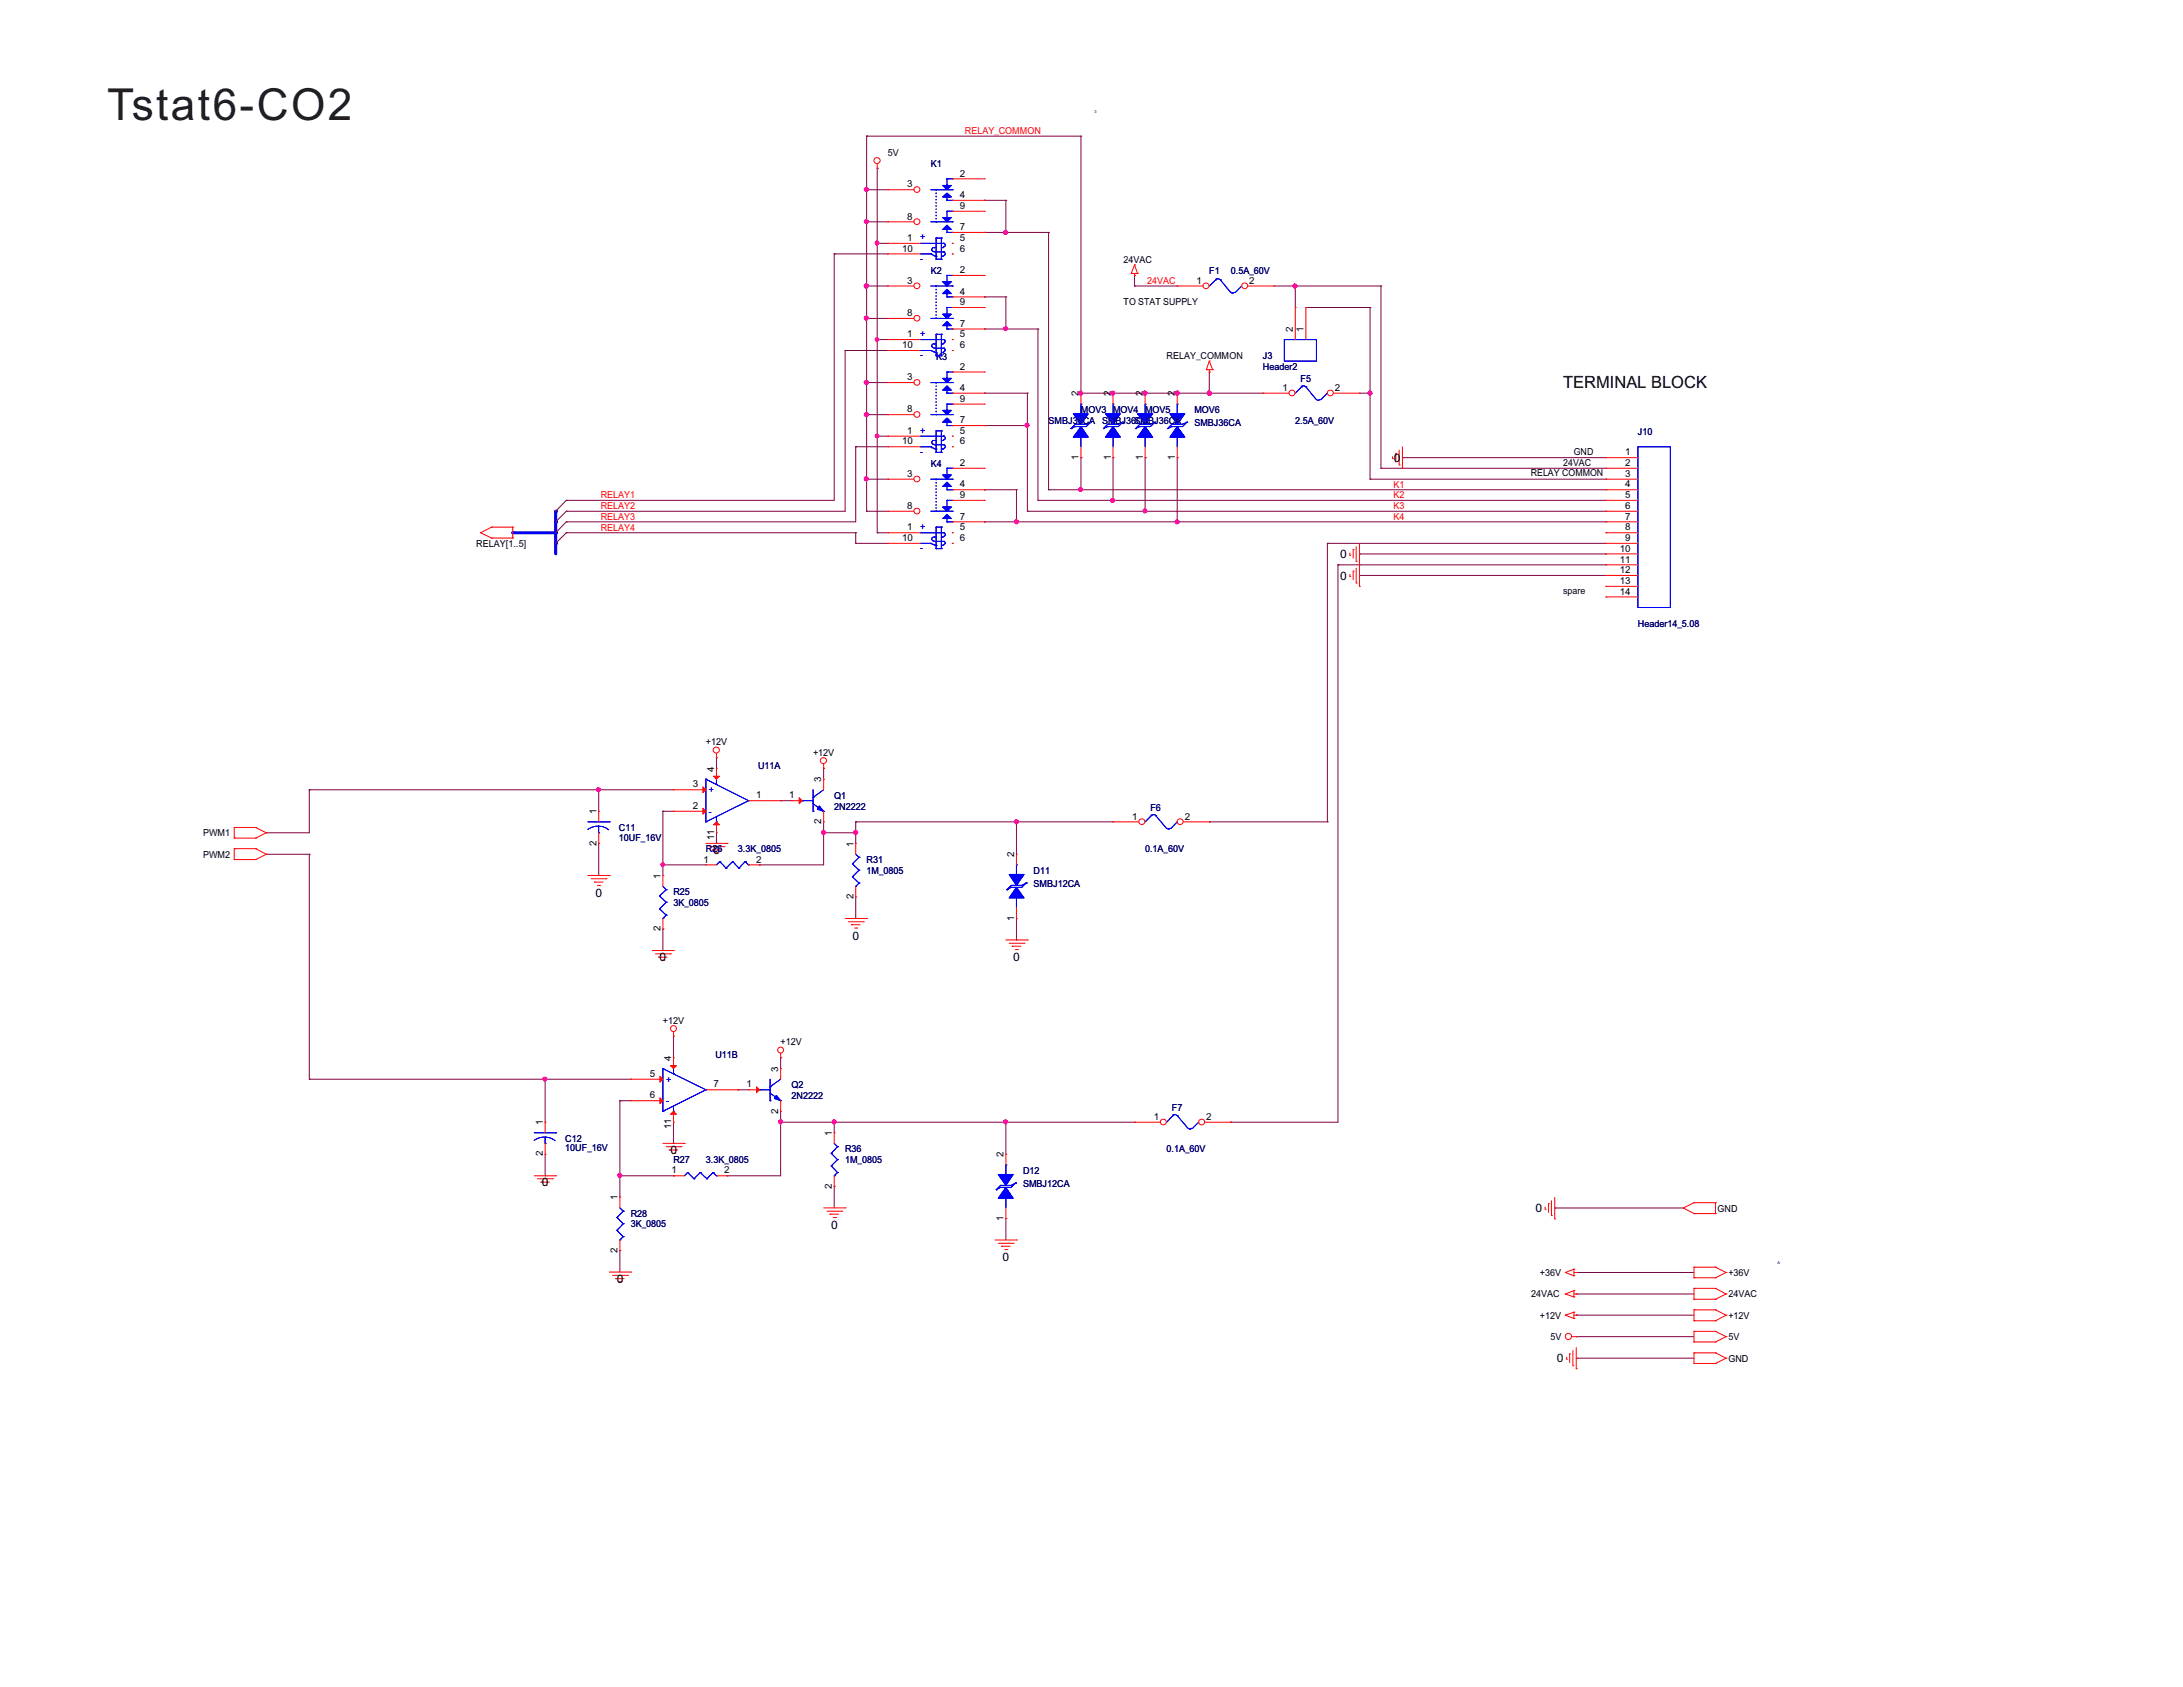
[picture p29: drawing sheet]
<svg xmlns="http://www.w3.org/2000/svg" width="279mm" height="216mm" viewBox="0 0 279 216" stroke-linecap="round" stroke-linejoin="round" font-family="sans-serif">
<defs><g id="words">
<text font-size="5.6" fill="#231f20" x="13.7" y="15.4">Tstat6-CO2</text>
<text font-size="2.2" x="200.1" y="49.6">TERMINAL BLOCK</text>
<g font-size="1.5">
<text x="178.4" y="59.1">0</text>
<text x="171.5" y="71.4">0</text>
<text x="171.5" y="74.2">0</text>
<text x="91.3" y="109.3">0</text>
<text x="76.2" y="114.8">0</text>
<text x="84.4" y="123">0</text>
<text x="109.1" y="120.3">0</text>
<text x="129.7" y="123">0</text>
<text x="85.8" y="147.7">0</text>
<text x="69.3" y="151.8">0</text>
<text x="196.5" y="155.1">0</text>
<text x="106.4" y="157.3">0</text>
<text x="128.3" y="161.4">0</text>
<text x="79" y="164.2">0</text>
<text x="199.2" y="174.4">0</text>
</g>
<g font-size="1.2" fill="#f00">
<text x="123.5" y="17.2">RELAY_COMMON</text>
<text x="146.8" y="36.3">24VAC</text>
<text x="76.9" y="63.8">RELAY1</text>
<text x="76.9" y="65.2">RELAY2</text>
<text x="178.4" y="65.2">K3</text>
<text x="178.4" y="62.4">K1</text>
<text x="178.4" y="63.8">K2</text>
<text x="76.9" y="66.5">RELAY3</text>
<text x="76.9" y="67.9">RELAY4</text>
<text x="178.4" y="66.5">K4</text>
</g>
<g font-size="1.2">
<text x="113.6" y="19.9">5V</text>
<text x="116.1" y="24">3</text>
<text x="122.9" y="22.6">2</text>
<text x="116.1" y="28.1">8</text>
<text x="122.9" y="25.3">4</text>
<text x="122.9" y="26.7">9</text>
<text x="122.9" y="29.4">7</text>
<text x="115.4" y="32.2">10</text>
<text x="116.1" y="30.8">1</text>
<text x="122.9" y="30.8">5</text>
<text x="122.9" y="32.2">6</text>
<text x="122.9" y="35">2</text>
<text x="143.8" y="33.6">24VAC</text>
<text x="116.1" y="36.3">3</text>
<text x="116.1" y="40.5">8</text>
<text x="122.9" y="37.7">4</text>
<text x="122.9" y="39.1">9</text>
<text x="122.9" y="41.8">7</text>
<text x="143.8" y="39">TO STAT SUPPLY</text>
<text x="153.1" y="36.3">1</text>
<text x="159.9" y="36.3">2</text>
<text x="115.4" y="44.6">10</text>
<text x="116.1" y="43.2">1</text>
<text x="122.9" y="47.3">2</text>
<text x="122.9" y="43.2">5</text>
<text x="122.9" y="44.6">6</text>
<text x="149.3" y="46">RELAY_COMMON</text>
<text x="165.5" y="42.5" transform="rotate(-90 165.5 42.5)">2</text>
<text x="166.8" y="42.5" transform="rotate(-90 166.8 42.5)">1</text>
<text x="116.1" y="48.7">3</text>
<text x="116.1" y="52.8">8</text>
<text x="122.9" y="50">4</text>
<text x="122.9" y="51.4">9</text>
<text x="138.1" y="50.7" transform="rotate(-90 138.1 50.7)">2</text>
<text x="142.2" y="50.7" transform="rotate(-90 142.2 50.7)">2</text>
<text x="146.3" y="50.7" transform="rotate(-90 146.3 50.7)">2</text>
<text x="150.4" y="50.7" transform="rotate(-90 150.4 50.7)">2</text>
<text x="164.1" y="50">1</text>
<text x="170.9" y="50">2</text>
<text x="115.4" y="56.9">10</text>
<text x="116.1" y="55.5">1</text>
<text x="122.9" y="59.6">2</text>
<text x="122.9" y="54.2">7</text>
<text x="122.9" y="55.5">5</text>
<text x="122.9" y="56.9">6</text>
<text x="138.1" y="58.8" transform="rotate(-90 138.1 58.8)">1</text>
<text x="142.2" y="58.8" transform="rotate(-90 142.2 58.8)">1</text>
<text x="146.3" y="58.8" transform="rotate(-90 146.3 58.8)">1</text>
<text x="150.4" y="58.8" transform="rotate(-90 150.4 58.8)">1</text>
<text x="200.1" y="59.6">24VAC</text>
<text x="201.4" y="58.2">GND</text>
<text x="208" y="58.3">1</text>
<text x="208" y="59.6">2</text>
<text x="116.1" y="61">3</text>
<text x="116.1" y="65.1">8</text>
<text x="122.9" y="62.4">4</text>
<text x="122.9" y="63.7">9</text>
<text x="195.9" y="60.9">RELAY COMMON</text>
<text x="208" y="61">3</text>
<text x="208" y="62.4">4</text>
<text x="208" y="63.7">5</text>
<text x="208" y="65.1">6</text>
<text x="61" y="70">RELAY[1..5]</text>
<text x="115.4" y="69.2">10</text>
<text x="116.1" y="67.9">1</text>
<text x="122.9" y="66.5">7</text>
<text x="122.9" y="67.9">5</text>
<text x="122.9" y="69.2">6</text>
<text x="207.3" y="70.6">10</text>
<text x="207.3" y="72">11</text>
<text x="208" y="66.5">7</text>
<text x="208" y="67.9">8</text>
<text x="208" y="69.2">9</text>
<text x="200.1" y="76.1">spare</text>
<text x="207.3" y="73.3">12</text>
<text x="207.3" y="74.7">13</text>
<text x="207.3" y="76.1">14</text>
<text x="90.3" y="95.4">+12V</text>
<text x="88.7" y="100.8">3</text>
<text x="91.4" y="98.7" transform="rotate(-90 91.4 98.7)">4</text>
<text x="104.1" y="96.8">+12V</text>
<text x="105.1" y="100.1" transform="rotate(-90 105.1 100.1)">3</text>
<text x="26" y="107">PWM1</text>
<text x="76.3" y="104.2" transform="rotate(-90 76.3 104.2)">1</text>
<text x="88.7" y="103.5">2</text>
<text x="91.4" y="107.5" transform="rotate(-90 91.4 107.5)">11</text>
<text x="96.8" y="102.2">1</text>
<text x="101" y="102.2">1</text>
<text x="105.1" y="105.5" transform="rotate(-90 105.1 105.5)">2</text>
<text x="144.9" y="104.9">1</text>
<text x="151.6" y="104.9">2</text>
<text x="26" y="109.8">PWM2</text>
<text x="76.3" y="108.2" transform="rotate(-90 76.3 108.2)">2</text>
<text x="84.5" y="112.5" transform="rotate(-90 84.5 112.5)">1</text>
<text x="90" y="110.4">1</text>
<text x="96.8" y="110.4">2</text>
<text x="109.2" y="108.4" transform="rotate(-90 109.2 108.4)">1</text>
<text x="129.8" y="109.7" transform="rotate(-90 129.8 109.7)">2</text>
<text x="84.5" y="119.2" transform="rotate(-90 84.5 119.2)">2</text>
<text x="109.2" y="115.1" transform="rotate(-90 109.2 115.1)">2</text>
<text x="129.8" y="117.8" transform="rotate(-90 129.8 117.8)">1</text>
<text x="84.8" y="131">+12V</text>
<text x="83.2" y="137.8">5</text>
<text x="85.9" y="135.8" transform="rotate(-90 85.9 135.8)">4</text>
<text x="99.6" y="137.1" transform="rotate(-90 99.6 137.1)">3</text>
<text x="99.9" y="133.8">+12V</text>
<text x="83.2" y="140.6">6</text>
<text x="91.3" y="139.2">7</text>
<text x="95.6" y="139.2">1</text>
<text x="99.6" y="142.5" transform="rotate(-90 99.6 142.5)">2</text>
<text x="147.7" y="143.3">1</text>
<text x="154.4" y="143.3">2</text>
<text x="69.5" y="148" transform="rotate(-90 69.5 148)">2</text>
<text x="69.5" y="144" transform="rotate(-90 69.5 144)">1</text>
<text x="85.9" y="144.6" transform="rotate(-90 85.9 144.6)">11</text>
<text x="106.5" y="145.4" transform="rotate(-90 106.5 145.4)">1</text>
<text x="128.4" y="148.1" transform="rotate(-90 128.4 148.1)">2</text>
<text x="79" y="153.6" transform="rotate(-90 79 153.6)">1</text>
<text x="85.9" y="150.2">1</text>
<text x="92.7" y="150.2">2</text>
<text x="106.5" y="152.1" transform="rotate(-90 106.5 152.1)">2</text>
<text x="219.8" y="155.1">GND</text>
<text x="79" y="160.3" transform="rotate(-90 79 160.3)">2</text>
<text x="128.4" y="156.2" transform="rotate(-90 128.4 156.2)">1</text>
<text x="196" y="166">24VAC</text>
<text x="197.1" y="163.3">+36V</text>
<text x="221.2" y="166">24VAC</text>
<text x="221.2" y="163.3">+36V</text>
<text x="197.1" y="168.8">+12V</text>
<text x="198.4" y="171.5">5V</text>
<text x="221.2" y="168.8">+12V</text>
<text x="221.2" y="171.5">5V</text>
<text x="221.2" y="174.3">GND</text>
</g>
<g font-size="1.2" fill="#000080">
<text x="119.1" y="21.3">K1</text>
<text x="119.1" y="35">K2</text>
<text x="154.8" y="35">F1</text>
<text x="157.5" y="35">0.5A_60V</text>
<text x="119.8" y="46.1">K3</text>
<text x="161.6" y="46">J3</text>
<text x="161.6" y="47.4">Header2</text>
<text x="138.4" y="52.9">MOV3 MOV4 MOV5</text>
<text x="152.9" y="52.9">MOV6</text>
<text x="166.5" y="48.9">F5</text>
<text x="119.1" y="59.7">K4</text>
<text x="134.2" y="54.2">SMBJ36CA</text>
<text x="141.1" y="54.2">SMBJ36CA</text>
<text x="145.2" y="54.2">SMBJ36CA</text>
<text x="152.9" y="54.5">SMBJ36CA</text>
<text x="165.8" y="54.2">2.5A_60V</text>
<text x="209.6" y="55.6">J10</text>
<text x="209.6" y="80.3">Header14_5.08</text>
<text x="97" y="98.4">U11A</text>
<text x="79.2" y="106.3">C11</text>
<text x="79.2" y="107.6">10UF_16V</text>
<text x="106.8" y="102.2">Q1</text>
<text x="106.8" y="103.6">2N2222</text>
<text x="147.2" y="103.7">F6</text>
<text x="90.3" y="109.1">R26</text>
<text x="94.4" y="109.1">3.3K_0805</text>
<text x="110.9" y="110.5">R31</text>
<text x="110.9" y="111.8">1M_0805</text>
<text x="132.3" y="111.8">D11</text>
<text x="132.3" y="113.5">SMBJ12CA</text>
<text x="146.6" y="109.1">0.1A_60V</text>
<text x="86.2" y="114.6">R25</text>
<text x="86.2" y="115.9">3K_0805</text>
<text x="91.6" y="135.4">U11B</text>
<text x="101.3" y="139.3">Q2</text>
<text x="101.3" y="140.6">2N2222</text>
<text x="150" y="142.1">F7</text>
<text x="72.4" y="146.1">C12</text>
<text x="72.4" y="147.3">10UF_16V</text>
<text x="86.2" y="148.9">R27</text>
<text x="90.3" y="148.9">3.3K_0805</text>
<text x="108.2" y="147.5">R36</text>
<text x="108.2" y="148.9">1M_0805</text>
<text x="149.3" y="147.5">0.1A_60V</text>
<text x="80.7" y="155.7">R28</text>
<text x="130.9" y="150.2">D12</text>
<text x="130.9" y="151.9">SMBJ12CA</text>
<text x="80.7" y="157.1">3K_0805</text>
</g>
<g font-size="1.2" fill="#00f">
<text x="117.8" y="30.8">+</text>
<text x="117.8" y="33.5">-</text>
<text x="117.8" y="43.1">+</text>
<text x="117.8" y="45.9">-</text>
<text x="117.8" y="55.5">+</text>
<text x="117.8" y="58.2">-</text>
<text x="117.8" y="67.8">+</text>
<text x="117.8" y="70.6">-</text>
<text x="90.7" y="101.5">+</text>
<text x="90.7" y="104.3">-</text>
<text x="85.3" y="138.6">+</text>
<text x="85.3" y="141.3">-</text>
</g>
<g font-size=".5">
<text x="140.1" y="14.5">3</text>
<text x="227.5" y="161.7">A</text>
</g>
</g></defs>
<path d="M106.8 32.5h.1M113.6 32.5h-6.8v31.5h-34.3M108.2 44.9h.1M109.5 57.2h.1M109.5 57.2v9.6h-37M113.6 44.9h-5.4v20.5h-35.7M72.5 64h.1M72.5 66.8h.1M72.5 65.4h.1M110.9 61.3h.1M110.9 61.3v4.1" fill="none" stroke="#800040" stroke-width=".13"/>
<circle cx="110.9" cy="61.3" r=".26" fill="#f0f"/>
<circle cx="110.9" cy="61.3" r=".26" fill="none" stroke="#f0f" stroke-width=".13"/>
<path d="M110.9 40.8h.1M110.9 40.8v8.2" fill="none" stroke="#800040" stroke-width=".13"/>
<circle cx="110.9" cy="48.9" r=".25" fill="#f0f"/>
<circle cx="110.9" cy="48.9" r=".25" fill="none" stroke="#f0f" stroke-width=".13"/>
<circle cx="110.9" cy="40.7" r=".26" fill="#f0f"/>
<circle cx="110.9" cy="40.7" r=".26" fill="none" stroke="#f0f" stroke-width=".13"/>
<path d="M110.9 17.4h.1M110.9 17.4v6.9M112.3 31.1h.1M112.3 31.1v12.4" fill="none" stroke="#800040" stroke-width=".13"/>
<path d="M112.1 43.3l.1-.1 .2 .1v.3l-.2 .1-.1-.1z" fill-rule="evenodd" fill="#f0f"/>
<path d="M112.1 43.3l.1-.1 .2 .1v.3l-.2 .1-.1-.1z" fill="none" stroke="#f0f" stroke-width=".13"/>
<path d="M112.1 30.9l.1-.1 .2 .2v.3l-.2 .1-.1-.1z" fill-rule="evenodd" fill="#f0f"/>
<path d="M112.1 30.9l.1-.1 .2 .2v.3l-.2 .1-.1-.1z" fill="none" stroke="#f0f" stroke-width=".13"/>
<path d="M112.3 55.8h.1M112.3 55.8v12.4" fill="none" stroke="#800040" stroke-width=".13"/>
<path d="M112.1 55.6h.3l.1 .2-.1 .2h-.2h-.1z" fill-rule="evenodd" fill="#f0f"/>
<path d="M112.1 55.6h.3l.1 .2-.1 .2h-.2h-.1z" fill="none" stroke="#f0f" stroke-width=".13"/>
<path d="M126 25.6h.1M126 25.6h2.7v4.1h5.5M128.7 25.6h.1M128.7 29.7h.1" fill="none" stroke="#800040" stroke-width=".13"/>
<circle cx="128.7" cy="29.7" r=".26" fill="#f0f"/>
<circle cx="128.7" cy="29.7" r=".26" fill="none" stroke="#f0f" stroke-width=".13"/>
<path d="M126 38h.1M126 38h2.7v4.1M128.7 38h.1M126 50.3h.1M126 54.5h.1M126 50.3h5.5M126 54.5h5.5" fill="none" stroke="#800040" stroke-width=".13"/>
<circle cx="131.4" cy="54.4" r=".26" fill="#f0f"/>
<circle cx="131.4" cy="54.4" r=".26" fill="none" stroke="#f0f" stroke-width=".13"/>
<path d="M110.9 36.6h.1M110.9 36.6v4.2" fill="none" stroke="#800040" stroke-width=".13"/>
<circle cx="110.9" cy="36.6" r=".26" fill="#f0f"/>
<circle cx="110.9" cy="36.6" r=".26" fill="none" stroke="#f0f" stroke-width=".13"/>
<path d="M110.9 28.4h.1M110.9 28.4v8.2" fill="none" stroke="#800040" stroke-width=".13"/>
<circle cx="110.9" cy="36.6" r=".26" fill="#f0f"/>
<circle cx="110.9" cy="36.6" r=".26" fill="none" stroke="#f0f" stroke-width=".13"/>
<circle cx="110.9" cy="28.4" r=".25" fill="#f0f"/>
<circle cx="110.9" cy="28.4" r=".25" fill="none" stroke="#f0f" stroke-width=".13"/>
<path d="M126 66.8h.1M126 66.8h4.1M146.6 65.4h.1M146.6 65.4h58.9" fill="none" stroke="#800040" stroke-width=".13"/>
<path d="M146.4 65.2l.1-.1 .2 .1v.4h-.2h-.1z" fill-rule="evenodd" fill="#f0f"/>
<path d="M146.4 65.2l.1-.1 .2 .1v.4h-.2h-.1z" fill="none" stroke="#f0f" stroke-width=".13"/>
<path d="M150.7 58.6h.1M150.7 58.6v8.2M138.4 62.7h.1M138.4 62.7h67.1" fill="none" stroke="#800040" stroke-width=".13"/>
<circle cx="138.3" cy="62.6" r=".25" fill="#f0f"/>
<circle cx="138.3" cy="62.6" r=".25" fill="none" stroke="#f0f" stroke-width=".13"/>
<path d="M128.7 42.1h.1M128.7 42.1h4.1" fill="none" stroke="#800040" stroke-width=".13"/>
<circle cx="128.7" cy="42.1" r=".25" fill="#f0f"/>
<circle cx="128.7" cy="42.1" r=".25" fill="none" stroke="#f0f" stroke-width=".13"/>
<g fill="none" stroke="#800040" stroke-width=".13">
<path d="M134.2 29.7h.1M134.2 29.7v33M131.5 54.5h.1M131.5 54.5v10.9M132.8 42.1h.1M132.8 42.1v21.9M138.4 58.6h.1M138.4 58.6v4.1M154.8 47.6h.1M154.8 47.6v2.7M142.5 64h.1M142.5 64h63"/>
<path d="M150.7 66.8h.1M150.7 66.8h54.8"/>
</g>
<circle cx="142.4" cy="64" r=".26" fill="#f0f"/>
<circle cx="142.4" cy="64" r=".26" fill="none" stroke="#f0f" stroke-width=".13"/>
<g fill="none" stroke="#800040" stroke-width=".13">
<path d="M126 29.7h.1M126 29.7h2.7M126 42.1h.1M126 42.1h2.7M131.5 50.3h.1M131.5 50.3v4.2M142.5 58.6h.1M142.5 58.6v5.4h-9.7M146.6 58.6h.1M146.6 58.6v6.8h-15.1M126 62.7h.1M126 62.7h4.1v4.1h20.6"/>
<path d="M130.1 62.7h.1M130.1 66.8h.1M131.5 65.4h.1M132.8 64h.1M134.2 62.7h.1M134.2 62.7h4.2M175.4 61.3h.1M175.4 61.3h30.1"/>
</g>
<circle cx="150.7" cy="66.8" r=".26" fill="#f0f"/>
<circle cx="150.7" cy="66.8" r=".26" fill="none" stroke="#f0f" stroke-width=".13"/>
<circle cx="130.1" cy="66.8" r=".26" fill="#f0f"/>
<circle cx="130.1" cy="66.8" r=".26" fill="none" stroke="#f0f" stroke-width=".13"/>
<path d="M154.8 50.3h.1M154.8 50.3h6.8" fill="none" stroke="#800040" stroke-width=".13"/>
<circle cx="154.8" cy="50.3" r=".26" fill="#f0f"/>
<circle cx="154.8" cy="50.3" r=".26" fill="none" stroke="#f0f" stroke-width=".13"/>
<path d="M110.9 49h.1M110.9 49v4.1M199 154.6h.1M199 154.6h16.5" fill="none" stroke="#800040" stroke-width=".13"/>
<circle cx="110.9" cy="48.9" r=".25" fill="#f0f"/>
<circle cx="110.9" cy="48.9" r=".25" fill="none" stroke="#f0f" stroke-width=".13"/>
<path d="M165.8 36.6h.1M165.8 36.6h10.9M167.1 39.4h.1M167.1 39.4h8.3M72.5 68.2h.1M72.5 68.2h37v1.3M109.5 68.2h.1" fill="none" stroke="#800040" stroke-width=".13"/>
<circle cx="165.7" cy="36.6" r=".26" fill="#f0f"/>
<circle cx="165.7" cy="36.6" r=".26" fill="none" stroke="#f0f" stroke-width=".13"/>
<path d="M165.8 36.6h.1M165.8 36.6v2.8M176.7 36.6h.1M176.7 36.6v23.3h28.8M175.4 50.3h.1M175.4 50.3v11M176.7 59.9h.1" fill="none" stroke="#800040" stroke-width=".13"/>
<circle cx="175.3" cy="50.3" r=".26" fill="#f0f"/>
<circle cx="175.3" cy="50.3" r=".26" fill="none" stroke="#f0f" stroke-width=".13"/>
<path d="M138.4 17.4h.1M138.4 17.4v32.9" fill="none" stroke="#800040" stroke-width=".13"/>
<circle cx="138.3" cy="50.3" r=".26" fill="#f0f"/>
<circle cx="138.3" cy="50.3" r=".26" fill="none" stroke="#f0f" stroke-width=".13"/>
<path d="M110.9 17.4h.1M110.9 17.4h27.5M142.5 50.3h.1M142.5 50.3h4.1" fill="none" stroke="#800040" stroke-width=".13"/>
<path d="M146.4 50.1h.1l.2 .1v.3l-.2 .1-.1-.1z" fill-rule="evenodd" fill="#f0f"/>
<path d="M146.4 50.1h.1l.2 .1v.3l-.2 .1-.1-.1z" fill="none" stroke="#f0f" stroke-width=".13"/>
<circle cx="142.4" cy="50.3" r=".26" fill="#f0f"/>
<circle cx="142.4" cy="50.3" r=".26" fill="none" stroke="#f0f" stroke-width=".13"/>
<path d="M138.4 50.3h.1M138.4 50.3h4.1M146.6 50.3h.1M146.6 50.3h4.1" fill="none" stroke="#800040" stroke-width=".13"/>
<circle cx="150.7" cy="50.3" r=".26" fill="#f0f"/>
<circle cx="150.7" cy="50.3" r=".26" fill="none" stroke="#f0f" stroke-width=".13"/>
<path d="M146.4 50.1h.1l.2 .1v.3l-.2 .1-.1-.1z" fill-rule="evenodd" fill="#f0f"/>
<path d="M146.4 50.1h.1l.2 .1v.3l-.2 .1-.1-.1z" fill="none" stroke="#f0f" stroke-width=".13"/>
<path d="M150.7 50.3h.1M150.7 50.3h4.1" fill="none" stroke="#800040" stroke-width=".13"/>
<circle cx="154.8" cy="50.3" r=".26" fill="#f0f"/>
<circle cx="154.8" cy="50.3" r=".26" fill="none" stroke="#f0f" stroke-width=".13"/>
<circle cx="150.7" cy="50.3" r=".26" fill="#f0f"/>
<circle cx="150.7" cy="50.3" r=".26" fill="none" stroke="#f0f" stroke-width=".13"/>
<path d="M174 70.9h.1M174 73.6h.1M174 70.9h31.5M174 73.6h31.5" fill="none" stroke="#800040" stroke-width=".13"/>
<path d="M71.1 69.5v1.4" fill="none" stroke="#00f" stroke-width=".38"/>
<circle cx="71.1" cy="69.5" r=".19" fill="#00f"/>
<path d="M71.1 65.4v1.4" fill="none" stroke="#00f" stroke-width=".38"/>
<circle cx="71.1" cy="65.4" r=".19" fill="#00f"/>
<path d="M71.1 66.8v1.4" fill="none" stroke="#00f" stroke-width=".38"/>
<circle cx="71.1" cy="66.8" r=".19" fill="#00f"/>
<path d="M71.1 68.2v1.3" fill="none" stroke="#00f" stroke-width=".38"/>
<circle cx="71.1" cy="68.2" r=".19" fill="#00f"/>
<path d="M65.6 68.2h5.5" fill="none" stroke="#00f" stroke-width=".38"/>
<circle cx="65.6" cy="68.2" r=".19" fill="#00f"/>
<g fill="none" stroke="#800040" stroke-width=".13">
<path d="M145.2 36.6h.1M145.2 35.2h.1M145.2 35.2v1.4h5.5M179.5 58.6h.1M179.5 58.6h26M169.9 69.5h.1M171.2 72.3h.1M205.5 72.3h-34.3v71.3M205.5 69.5h-35.6v35.7M169.9 105.2h.1M69.8 138.1h.1M69.8 138.1h10.9"/>
<path d="M201.7 168.3h.1M201.7 162.9h.1M201.7 165.6h.1M201.7 173.8h.1M201.7 171.1h.1M201.7 168.3h15.1M201.7 162.9h15.1M201.7 165.6h15.1M201.7 173.8h15.1M201.7 171.1h15.1"/>
</g>
<circle cx="69.7" cy="138.1" r=".25" fill="#f0f"/>
<circle cx="69.7" cy="138.1" r=".25" fill="none" stroke="#f0f" stroke-width=".13"/>
<path d="M84.8 110.7h.1M84.8 110.7h5.5M97.2 110.7h.1M105.4 106.6h.1M105.4 106.6v4.1h-8.2M130.1 105.2h.1M130.1 105.2h12.4" fill="none" stroke="#800040" stroke-width=".13"/>
<circle cx="130.1" cy="105.2" r=".26" fill="#f0f"/>
<circle cx="130.1" cy="105.2" r=".26" fill="none" stroke="#f0f" stroke-width=".13"/>
<g fill="none" stroke="#800040" stroke-width=".13">
<path d="M34.1 106.6h.1M34.1 109.3h.1M34.1 109.3h5.5v28.8M39.6 109.3h.1M39.6 101.1h.1M39.6 101.1v5.5h-5.5M76.6 107.9h.1M76.6 107.9v4.1M84.8 118.9h.1M84.8 118.9v2.7M93.1 150.5h.1M99.9 143.6h.1"/>
<path d="M99.9 143.6v6.9h-6.8M106.8 151.8h.1M106.8 151.8v2.8M79.3 160h.1M79.3 160v2.8"/>
</g>
<circle cx="99.9" cy="143.6" r=".26" fill="#f0f"/>
<circle cx="99.9" cy="143.6" r=".26" fill="none" stroke="#f0f" stroke-width=".13"/>
<path d="M128.7 143.6h.1M128.7 143.6h16.5" fill="none" stroke="#800040" stroke-width=".13"/>
<circle cx="128.7" cy="143.6" r=".26" fill="#f0f"/>
<circle cx="128.7" cy="143.6" r=".26" fill="none" stroke="#f0f" stroke-width=".13"/>
<path d="M76.6 101.1h.1M76.6 101.1h9.6" fill="none" stroke="#800040" stroke-width=".13"/>
<circle cx="76.6" cy="101.1" r=".26" fill="#f0f"/>
<circle cx="76.6" cy="101.1" r=".26" fill="none" stroke="#f0f" stroke-width=".13"/>
<path d="M109.5 69.5h.1M109.5 69.5h4.1M154.8 105.2h.1M154.8 105.2h15.1M79.3 140.9h.1M79.3 140.9v9.6h6.9M86.2 150.5h.1M157.5 143.6h.1M157.5 143.6h13.7" fill="none" stroke="#800040" stroke-width=".13"/>
<circle cx="79.3" cy="150.4" r=".26" fill="#f0f"/>
<circle cx="79.3" cy="150.4" r=".26" fill="none" stroke="#f0f" stroke-width=".13"/>
<path d="M110.9 28.4h.1M110.9 24.3h.1M110.9 24.3v4.1h2.7M79.3 150.5h.1M79.3 150.5v2.7" fill="none" stroke="#800040" stroke-width=".13"/>
<circle cx="110.9" cy="24.2" r=".26" fill="#f0f"/>
<circle cx="110.9" cy="24.2" r=".26" fill="none" stroke="#f0f" stroke-width=".13"/>
<g fill="none" stroke="#800040" stroke-width=".13">
<path d="M110.9 24.3h.1M110.9 36.6h.1M110.9 24.3h2.7M110.9 36.6h2.7M112.3 31.1h.1M112.3 21.5h.1M112.3 21.5v9.6h1.3M109.5 57.2h.1M109.5 57.2h4.1M110.9 40.8h.1M110.9 49h.1M110.9 53.1h.1"/>
<path d="M110.9 40.8h2.7M110.9 49h2.7M112.3 43.5h.1M112.3 55.8h.1M113.6 43.5h-1.3v12.3h1.3M113.6 53.1h-2.7v8.2h2.7M110.9 61.3h.1"/>
</g>
<circle cx="110.9" cy="53.1" r=".26" fill="#f0f"/>
<circle cx="110.9" cy="53.1" r=".26" fill="none" stroke="#f0f" stroke-width=".13"/>
<g fill="none" stroke="#800040" stroke-width=".13">
<path d="M163 36.6h2.8M165.8 36.6h.1M175.4 39.4h.1M175.4 39.4v10.9h-1.4M175.4 50.3h.1M110.9 65.4h.1M110.9 65.4h2.7M112.3 68.2h.1M112.3 68.2h1.3M39.6 101.1h.1M39.6 101.1h37v2.7M76.6 101.1h.1"/>
<path d="M84.8 103.8h.1M84.8 103.8v6.9M39.6 138.1h.1M39.6 138.1h30.2v5.5M69.8 138.1h.1M69.8 150.5h.1M69.8 147.7v2.8"/>
</g>
<path d="M84.6 110.5h.4l.1 .1-.1 .2-.2 .1-.2-.1z" fill-rule="evenodd" fill="#f0f"/>
<path d="M84.6 110.5h.4l.1 .1-.1 .2-.2 .1-.2-.1z" fill="none" stroke="#f0f" stroke-width=".13"/>
<path d="M84.8 110.7h.1M84.8 110.7v1.3M105.4 106.6h.1M105.4 106.6h4.1v1.3M109.5 106.6h.1" fill="none" stroke="#800040" stroke-width=".13"/>
<circle cx="109.5" cy="106.5" r=".26" fill="#f0f"/>
<circle cx="109.5" cy="106.5" r=".26" fill="none" stroke="#f0f" stroke-width=".13"/>
<path d="M105.2 106.3h.2l.2 .1-.1 .3-.1 .1-.2-.1z" fill-rule="evenodd" fill="#f0f"/>
<path d="M105.2 106.3h.2l.2 .1-.1 .3-.1 .1-.2-.1z" fill="none" stroke="#f0f" stroke-width=".13"/>
<path d="M109.5 117.5h.1M109.5 105.2h.1M109.5 114.8v2.7M109.5 105.2h20.6v4.1M130.1 105.2h.1M130.1 117.5v2.8M130.1 120.3h.1M99.9 143.6h.1M99.9 143.6h28.8v4.1M106.8 143.6h.1M106.8 143.6v1.4M128.7 143.6h.1" fill="none" stroke="#800040" stroke-width=".13"/>
<circle cx="106.8" cy="143.6" r=".26" fill="#f0f"/>
<circle cx="106.8" cy="143.6" r=".26" fill="none" stroke="#f0f" stroke-width=".13"/>
<g fill="none" stroke="#800040" stroke-width=".13">
<path d="M71.1 65.4h.1M71.1 66.8h.1M71.1 68.2h.1M71.1 69.5h.1M72.5 64l-1.4 1.4M72.5 65.4l-1.4 1.4M72.5 66.8l-1.4 1.4M72.5 68.2l-1.4 1.3M91.7 97h.1M91.7 97v1.3M105.4 98.3h.1M105.4 98.3v1.4"/>
<path d="M84.8 103.8h.1M84.8 103.8h1.4M91.7 107.9h.1M91.7 106.6v1.3M99.9 102.5h.1M99.9 102.5h1.4M105.4 106.6h.1M105.4 105.2v1.4M109.5 105.2h.1M109.5 105.2v1.4M86.2 132.6h.1M86.2 132.6v2.8"/>
<path d="M94.5 139.5h.1M94.5 139.5h1.3M99.9 135.4h.1M99.9 135.4v1.4M79.3 140.9h.1M79.3 140.9h1.4M86.2 146.3h.1M86.2 143.6v2.7M99.9 143.6h.1M99.9 142.2v1.4M128.7 155.9h.1M128.7 155.9v2.8"/>
</g>
<g fill="none" stroke="#f00" stroke-width=".13">
<path d="M112.3 21.5h.1M112.3 21v.5M144.8 35h.1M145.2 35.2h.1M145.2 33.9h.1M145.2 33.9l.4 1.1h-.8zM145.2 35v.2M145.6 35h.1M154.4 47.3h.1M154.8 47.6h.1M154.8 46.2h.1M154.8 46.2l.4 1.1h-.8z"/>
<path d="M154.8 47.3v.3M155.2 47.3h.1M178.2 58.7h.1M178.2 58.4v.3M178.7 58h.1M178.7 58v1.1M179.1 59.5h.1M179.1 57.6v1.9M179.5 59.9h.1M179.5 57.2v2.7M61.5 68.2h.1M61.5 68.2l1.4-.7h2.7v1.4h-2.7z"/>
<path d="M62.9 67.5h.1M62.9 68.9h.1M65.6 67.5h.1M65.6 68.9h.1M172.8 71.1h.1M172.8 73.8h.1M172.8 70.8v.3M172.8 73.5v.3M173.2 70.3h.1M173.2 73.1h.1M173.2 70.3v1.1M173.2 73.1v1.1"/>
<path d="M173.6 71.9h.1M173.6 74.6h.1M173.6 70v1.9M173.6 72.7v1.9M174 72.3h.1M174 75h.1M174 69.5v5.5M91.7 97h.1M91.7 96.4v.6M105.4 98.3h.1M105.4 97.8v.5M30 107.3h.1"/>
<path d="M30 105.9h.1M30 110h.1M30 108.6h.1M30 105.9h2.7l1.4 .7-1.4 .7h-2.7zM30 108.6h2.7l1.4 .7-1.4 .7h-2.7zM32.7 105.9h.1M32.7 107.3h.1M32.7 108.6h.1M32.7 110h.1M34.1 106.6h.1M34.1 109.3h.1M75.2 112h2.8"/>
<path d="M75.7 112.5h1.9M76.1 112.9h.1M76.1 112.9h1.1M76.5 113.3h.3M76.8 113.3h.1M77.6 112.5h.1M78 112h.1M90.3 107.9h2.8M90.7 108.4h2M91.1 108.8h.1M91.1 108.8h1.1M91.6 109.2h.2"/>
<path d="M91.8 109.2h.1M92.7 108.4h.1M93.1 107.9h.1M108.2 117.5h2.7M108.6 118h1.9M109 118.3h.1M109 118.3h1.1M109.4 118.8h.2M109.6 118.8h.1M110.5 118h.1M110.9 117.5h.1M83.5 121.6h2.7"/>
<path d="M83.9 122.1h1.9M84.3 122.5h.1M84.3 122.5h1.1M84.7 122.9h.3M85 122.9h.1M85.8 122.1h.1M86.2 121.6h.1M86.2 132.6h.1M86.2 132.1v.5M99.9 135.4h.1M99.9 134.8v.6M128.7 120.3h2.8"/>
<path d="M129.2 120.7h1.9M129.5 121.1h.1M129.5 121.1h1.1M130 121.5h.2M130.2 121.5h.1M131.1 120.7h.1M131.5 120.3h.1M68.4 150.5h2.7M68.8 150.9h1.9M69.2 151.3h.1M69.2 151.3h1.1M69.6 151.7h.3"/>
<path d="M69.8 143.6h.1M69.8 147.7h.1M69.8 143.6v1.4M69.8 146.3v1.4M69.9 151.7h.1M70.7 150.9h.1M71.1 150.5h.1M84.8 146.3h2.8M85.3 146.8h1.9M85.6 147.2h.1M85.6 147.2h1.1M86.1 147.6h.3"/>
<path d="M86.4 147.6h.1M87.2 146.8h.1M87.6 146.3h.1M105.4 154.6h2.8M105.8 155h1.9M106.2 155.4h.1M106.2 155.4h1.1M106.6 155.8h.3M106.9 155.8h.1M107.7 155h.1M108.2 154.6h.1M127.3 158.7h2.8"/>
<path d="M127.8 159.1h1.9M128.2 159.5h.1M128.2 159.5h1.1M128.6 159.9h.3M128.9 159.9h.1M129.7 159.1h.1M130.1 158.7h.1M197.8 154.8h.1M197.8 154.5v.3M198.2 154h.1M198.2 154v1.1M198.6 155.6h.1"/>
<path d="M198.6 153.7v1.9M199 156h.1M199 153.2v2.8M215.5 154.6h.1M215.5 154.6l1.3-.7h2.8v1.4h-2.8zM216.8 153.9h.1M216.8 155.3h.1M219.6 153.9h.1M219.6 155.3h.1M78 162.8h2.7M78.4 163.2h1.9M78.8 163.6h.1"/>
<path d="M78.8 163.6h1.1M79.2 164h.3M79.5 164h.1M80.3 163.2h.1M80.7 162.8h.1M200.3 168.3h.1M200.3 162.9h.1M200.3 165.6h.1M200.3 162.9l1.1-.5v.9zM200.3 165.6l1.1-.4v.8zM200.3 168.3l1.1-.4v.8zM200.5 173.9h.1"/>
<path d="M200.5 173.7v.2M200.9 173.3h.1M200.9 173.3v1.1M201.2 171.1h.5M201.3 174.8h.1M201.3 172.8v2M201.4 168.7h.1M201.4 167.9h.1M201.4 163.3h.1M201.4 162.4h.1M201.4 166h.1M201.4 165.2h.1"/>
<path d="M201.4 168.3h.3M201.4 162.9h.3M201.4 165.6h.3M201.7 168.3h.1M201.7 162.9h.1M201.7 175.2h.1M201.7 171.1h.1M201.7 165.6h.1M201.7 172.5v2.7M216.8 167.6h.1M216.8 169h.1M216.8 170.4h.1"/>
<path d="M216.8 171.7h.1M216.8 164.9h.1M216.8 166.3h.1M216.8 173.1h.1M216.8 174.5h.1M216.8 162.2h.1M216.8 163.5h.1M216.8 167.6h2.8l1.3 .7-1.3 .7h-2.8zM216.8 162.2h2.8l1.3 .7-1.3 .6h-2.8zM216.8 164.9h2.8l1.3 .7-1.3 .7h-2.8zM216.8 170.4h2.8l1.3 .7-1.3 .6h-2.8zM216.8 173.1h2.8l1.3 .7-1.3 .7h-2.8z"/>
<path d="M219.6 167.6h.1M219.6 169h.1M219.6 170.4h.1M219.6 171.7h.1M219.6 164.9h.1M219.6 166.3h.1M219.6 173.1h.1M219.6 174.5h.1M219.6 162.2h.1M219.6 163.5h.1M220.9 168.3h.1M220.9 171.1h.1"/>
<path d="M220.9 165.6h.1M220.9 173.8h.1M220.9 162.9h.1"/>
<circle cx="112.3" cy="20.6" r=".39"/>
<circle cx="91.7" cy="96" r=".39"/>
<circle cx="105.4" cy="97.3" r=".39"/>
<circle cx="86.2" cy="131.6" r=".38"/>
<circle cx="99.9" cy="134.4" r=".38"/>
<circle cx="200.7" cy="171" r=".4"/>
</g>
<g fill="none" stroke="#00f" stroke-width=".13">
<path d="M84.8 136.8h.1M84.8 136.8l5.5 2.7-5.5 2.7zM86.2 137.4h.1M86.2 136.8v.6M90.3 139.5h.1M68.4 145h2.7M69.8 146.3h.1M69.8 145.5a1.96 1.96 0 0 1 1.2 .5M69.8 145.5h-.1a2.15 2.15 0 0 0-1.3 .4M69.8 145.5v.8M71.1 145h.1M84.8 142.2h.1"/>
<path d="M86.2 142.2h.1M86.2 141.5v.7"/>
</g>
<path d="M84.5 137.7l.3 .4-.3 .4z" fill="#f00"/>
<path d="M80.7 138.1h.1M80.7 138.1h4.1M84.5 137.7l.3 .4-.3 .4z" fill="none" stroke="#f00" stroke-width=".13"/>
<path d="M84.5 140.5l.3 .4-.3 .3z" fill="#f00"/>
<path d="M90.3 139.5h4.2M94.5 139.5h.1M80.7 140.9h.1M80.7 140.9h4.1M84.5 140.5l.3 .4-.3 .3z" fill="none" stroke="#f00" stroke-width=".13"/>
<path d="M85.8 136.4h.8l-.4 .4z" fill="#f00"/>
<path d="M85.8 136.4h.8l-.4 .4zM86.2 135.4h.1M86.2 135.4v1.4" fill="none" stroke="#f00" stroke-width=".13"/>
<path d="M85.8 142.6l.4-.4 .4 .4z" fill="#f00"/>
<path d="M90.3 110.7h.1M90.3 110.7h1.4M95.8 110.7h1.4M97.2 110.7h.1M85.8 142.6l.4-.4 .4 .4zM86.2 143.6h.1M86.2 142.2v1.4" fill="none" stroke="#f00" stroke-width=".13"/>
<path d="M150.7 55.8h.1M150.7 51.7h.1M150.7 51.7v1.4M150.7 55.8v1.4M91.7 110.7l.4-.4 .8 .8 .9-.8 .8 .8 .8-.8 .4 .4M92.1 110.3h.1M92.9 111.1h.1M93.8 110.3h.1M94.6 111.1h.1M95.4 110.3h.1M95.8 110.7h.1" fill="none" stroke="#00f" stroke-width=".13"/>
<path d="M150.7 54.6l.9 1.3h-1.9z" fill-rule="evenodd" fill="#00f"/>
<path d="M150.7 54.6l.9 1.3h-1.9z" fill="none" stroke="#00f" stroke-width=".13"/>
<path d="M149.7 52.9h1.9l-.9 1.4z" fill-rule="evenodd" fill="#00f"/>
<path d="M149.4 54.8h.1M149.7 52.9h1.9l-.9 1.4zM150 54.3h.1M150 54.6h.1M150 54.3h1.3l.6-.3-.6 .6h-1.3l-.6 .2zM150.7 55.8h.1M150.7 51.7h.1M150.7 51.7v1.4M150.7 55.8v1.4M151.9 54h.1" fill="none" stroke="#00f" stroke-width=".13"/>
<path d="M150.7 54.6l.9 1.3h-1.9z" fill-rule="evenodd" fill="#00f"/>
<path d="M150.7 54.6l.9 1.3h-1.9z" fill="none" stroke="#00f" stroke-width=".13"/>
<path d="M149.7 52.9h1.9l-.9 1.4z" fill-rule="evenodd" fill="#00f"/>
<path d="M149.4 54.8h.1M149.7 52.9h1.9l-.9 1.4zM150 54.3h.1M150 54.6h.1M150 54.3h1.3l.6-.3-.6 .6h-1.3l-.6 .2zM151.9 54h.1" fill="none" stroke="#00f" stroke-width=".13"/>
<path d="M150.7 58.6h.1M150.7 50.3h.1M150.7 50.3v1.4M150.7 57.2v1.4" fill="none" stroke="#f00" stroke-width=".13"/>
<path d="M120.7 62.3l.5-.6 .6 .6z" fill="#00f"/>
<path d="M120.7 62.3l.5-.6 .6 .6z" fill="none" stroke="#00f" stroke-width=".13"/>
<path d="M120.7 60.8h1.1l-.6 .5z" fill="#00f"/>
<g fill="none" stroke="#00f" stroke-width=".13">
<path d="M121.2 59.9h.1M121.9 59.9h.1M121.9 59.9h-.7v.9M117.8 68.2h3l.2 .2-.1 .2h-.2M119.1 69.5l.2 .2M119.1 61.3h2.8M119.4 69.6l.2 .1M119.6 68.7h.1M119.6 69.3h1.2l.2 .2-.3 .2M119.7 69.8h.1M119.8 70.2h.1M119.8 67.5h.1"/>
<path d="M119.8 69.8h.1M119.8 68.7h-.2a.25 .25 0 0 0-.4 .3 .25 .25 0 0 0 .3 .2M119.8 67.5h.7v2.7h-.7zM120.5 70.2h.1M120.5 67.5h.1M120.5 68.7h.1M120.5 69.8h.1M120.5 68.7h.3M120.5 69.8h.3M120.7 60.8h1.1l-.6 .5zM120.8 68.2h.1M120.8 69.3h.1"/>
<path d="M121.2 62.7h.1M121.2 62.3v.4h.7M121.9 61.3h.1M121.9 62.7h.1"/>
</g>
<path d="M120.7 64.9h1.1l-.6 .5z" fill="#00f"/>
<path d="M120.7 64.9h1.1l-.6 .5z" fill="none" stroke="#00f" stroke-width=".13"/>
<path d="M120.7 66.4l.5-.5 .6 .5z" fill="#00f"/>
<path d="M117.8 69.5h1.3M119.1 69.5h.1M119.1 65.4h2.8M120.7 66.4l.5-.5 .6 .5zM121.2 66.8h.1M121.2 64h.1M121.2 66.4v.4h.7M121.9 66.8h.1M121.9 64h.1M121.9 65.4h.1M121.9 64h-.7v.9" fill="none" stroke="#00f" stroke-width=".13"/>
<path d="M119.8 61.3v4.1M119.8 65.4h.1" fill="none" stroke="#00f" stroke-width=".13" stroke-dasharray=".1 .3"/>
<path d="M120.7 62.3l.5-.6 .6 .6z" fill="#00f"/>
<path d="M120.7 62.3l.5-.6 .6 .6z" fill="none" stroke="#00f" stroke-width=".13"/>
<path d="M120.7 60.8h1.1l-.6 .5z" fill="#00f"/>
<g fill="none" stroke="#00f" stroke-width=".13">
<path d="M121.2 59.9h.1M121.9 59.9h.1M121.9 59.9h-.7v.9M117.8 68.2h3l.2 .2-.1 .2h-.2M119.1 69.5l.2 .2M119.1 61.3h2.8M119.4 69.6l.2 .1M119.6 68.7h.1M119.6 69.3h1.2l.2 .2-.3 .2M119.7 69.8h.1M119.8 70.2h.1M119.8 67.5h.1"/>
<path d="M119.8 69.8h.1M119.8 68.7h-.2a.25 .25 0 0 0-.4 .3 .25 .25 0 0 0 .3 .2M119.8 67.5h.7v2.7h-.7zM120.5 70.2h.1M120.5 67.5h.1M120.5 68.7h.1M120.5 69.8h.1M120.5 68.7h.3M120.5 69.8h.3M120.7 60.8h1.1l-.6 .5zM120.8 68.2h.1M120.8 69.3h.1"/>
<path d="M121.2 62.7h.1M121.2 62.3v.4h.7M121.9 61.3h.1M121.9 62.7h.1"/>
</g>
<path d="M120.7 64.9h1.1l-.6 .5z" fill="#00f"/>
<path d="M120.7 64.9h1.1l-.6 .5z" fill="none" stroke="#00f" stroke-width=".13"/>
<path d="M120.7 66.4l.5-.5 .6 .5z" fill="#00f"/>
<path d="M117.8 69.5h1.3M119.1 69.5h.1M119.1 65.4h2.8M120.7 66.4l.5-.5 .6 .5zM121.2 66.8h.1M121.2 64h.1M121.2 66.4v.4h.7M121.9 66.8h.1M121.9 64h.1M121.9 65.4h.1M121.9 64h-.7v.9" fill="none" stroke="#00f" stroke-width=".13"/>
<path d="M119.8 61.3v4.1M119.8 65.4h.1" fill="none" stroke="#00f" stroke-width=".13" stroke-dasharray=".1 .3"/>
<circle cx="117.4" cy="61.3" r=".37" fill="#fff"/>
<g fill="none" stroke="#f00" stroke-width=".13">
<path d="M121.9 59.9h4.1M126 59.9h.1M113.6 61.3h.1M113.6 61.3h3.4M121.9 62.7h4.1M126 62.7h.1"/>
<circle cx="117.4" cy="61.3" r=".37"/>
</g>
<circle cx="117.4" cy="65.4" r=".37" fill="#fff"/>
<g fill="none" stroke="#f00" stroke-width=".13">
<path d="M113.6 65.4h.1M113.6 68.2h.1M113.6 69.5h.1M113.6 65.4h3.4M113.6 68.2h4.2M113.6 69.5h4.2M121.9 68.2h.1M121.9 69.5h.1M121.9 64h4.1M121.9 66.8h4.1M126 64h.1M126 66.8h.1"/>
<circle cx="117.4" cy="65.4" r=".37"/>
</g>
<path d="M155.6 35.8a.41 .41 0 0 1 .5 0M155.6 35.8h.1M155.6 35.8l-.8 .8M156.2 35.8h.1M156.2 35.8l1.3 1.6M157.6 37.4l.2 .1 .2-.1M158.9 36.6h.1M158.9 36.6l-.8 .8" fill="none" stroke="#00f" stroke-width=".13"/>
<circle cx="154.4" cy="36.6" r=".37" fill="#fff"/>
<g fill="none" stroke="#f00" stroke-width=".13">
<path d="M150.7 36.6h.1M150.7 36.6h3.3"/>
<circle cx="154.4" cy="36.6" r=".37"/>
</g>
<circle cx="159.3" cy="36.6" r=".37" fill="#fff"/>
<g fill="none" stroke="#f00" stroke-width=".13">
<path d="M159.7 36.6h3.3M163 36.6h.1M79.3 153.2h.1M79.3 153.2v1.4M79.3 158.7v1.3M79.3 160h.1"/>
<circle cx="159.3" cy="36.6" r=".37"/>
</g>
<path d="M79 155.8h.1M79 157.5h.1M79.3 158.7h.1M79.3 154.6l.5 .4-.8 .8 .8 .8-.8 .9 .8 .8-.5 .4M79.8 155h.1M79.8 156.6h.1M79.8 158.3h.1M128.7 153.2h.1M128.7 149.1h.1M128.7 149.1v1.4M128.7 153.2v1.4" fill="none" stroke="#00f" stroke-width=".13"/>
<path d="M128.7 152l1 1.4h-1.9z" fill-rule="evenodd" fill="#00f"/>
<path d="M128.7 152l1 1.4h-1.9z" fill="none" stroke="#00f" stroke-width=".13"/>
<path d="M127.8 150.3h1.9l-1 1.4z" fill-rule="evenodd" fill="#00f"/>
<path d="M127.5 152.3h.1M127.8 150.3h1.9l-1 1.4zM128.1 151.7h.1M128.1 152h.1M128.1 151.7h1.3l.6-.3-.6 .6h-1.3l-.6 .3zM128.7 153.2h.1M128.7 149.1h.1M128.7 149.1v1.4M128.7 153.2v1.4M130 151.4h.1" fill="none" stroke="#00f" stroke-width=".13"/>
<path d="M128.7 152l1 1.4h-1.9z" fill-rule="evenodd" fill="#00f"/>
<path d="M128.7 152l1 1.4h-1.9z" fill="none" stroke="#00f" stroke-width=".13"/>
<path d="M127.8 150.3h1.9l-1 1.4z" fill-rule="evenodd" fill="#00f"/>
<g fill="none" stroke="#00f" stroke-width=".13">
<path d="M166.5 49.5l.4-.1 .2 .1M166.6 49.5h.1M166.6 49.5l-.8 .8M167.1 49.5h.1M167.1 49.5l1.4 1.7M168.5 51.1l.2 .1 .3-.1M169.9 50.3h.1M169.9 50.3l-.9 .9M127.5 152.3h.1M127.8 150.3h1.9l-1 1.4zM128.1 151.7h.1M128.1 152h.1"/>
<path d="M128.1 151.7h1.3l.6-.3-.6 .6h-1.3l-.6 .3zM130 151.4h.1"/>
</g>
<path d="M128.7 155.9h.1M128.7 147.7h.1M128.7 147.7v1.4M128.7 154.6v1.3" fill="none" stroke="#f00" stroke-width=".13"/>
<circle cx="165.4" cy="50.3" r=".37" fill="#fff"/>
<g fill="none" stroke="#f00" stroke-width=".13">
<path d="M161.6 50.3h.1M161.6 50.3h3.4"/>
<circle cx="165.4" cy="50.3" r=".37"/>
</g>
<circle cx="170.3" cy="50.3" r=".37" fill="#fff"/>
<g fill="none" stroke="#f00" stroke-width=".13">
<path d="M170.7 50.3h3.3M174 50.3h.1"/>
<circle cx="170.3" cy="50.3" r=".37"/>
</g>
<path d="M147.3 104.3h.3h.3M147.4 104.4h.1M147.4 104.4l-.8 .8M147.9 104.4h.1M147.9 104.4l1.4 1.6M149.4 106a.24 .24 0 0 0 .4 0M150.7 105.2h.1M150.7 105.2l-.8 .8" fill="none" stroke="#00f" stroke-width=".13"/>
<circle cx="146.1" cy="105.2" r=".37" fill="#fff"/>
<g fill="none" stroke="#f00" stroke-width=".13">
<path d="M142.5 105.2h.1M142.5 105.2h3.3"/>
<circle cx="146.1" cy="105.2" r=".37"/>
</g>
<circle cx="151.1" cy="105.2" r=".37" fill="#fff"/>
<g fill="none" stroke="#f00" stroke-width=".13">
<path d="M165.8 39.4h.1M165.8 39.4v4.1M167.1 39.4h.1M167.1 39.4v4.1M205.5 58.6h.1M205.5 59.9h.1M205.5 58.6h4.1M205.5 59.9h4.1M205.5 61.3h.1M205.5 62.7h.1M205.5 64h.1M205.5 65.4h.1"/>
<path d="M205.5 66.8h.1M205.5 68.2h.1M205.5 69.5h.1M205.5 70.9h.1M205.5 72.3h.1M205.5 73.6h.1M205.5 75h.1M205.5 76.4h.1M205.5 61.3h4.1M205.5 62.7h4.1M205.5 64h4.1M205.5 65.4h4.1"/>
<path d="M205.5 66.8h4.1M205.5 68.2h4.1M205.5 69.5h4.1M205.5 70.9h4.1M205.5 72.3h4.1M205.5 73.6h4.1M205.5 75h4.1M205.5 76.4h4.1M76.6 103.8h.1M76.6 107.9h.1M76.6 103.8v1.4M76.6 106.6v1.3"/>
<path d="M109.5 107.9h.1M109.5 114.8h.1M109.5 107.9v1.4M109.5 113.4v1.4M151.5 105.2h3.3M154.8 105.2h.1M86.2 150.5h.1M86.2 150.5h1.4M91.7 150.5h1.4M93.1 150.5h.1M106.8 145h.1M106.8 151.8h.1"/>
<path d="M106.8 145v1.3M106.8 150.5v1.3"/>
<circle cx="151.1" cy="105.2" r=".37"/>
</g>
<g fill="none" stroke="#00f" stroke-width=".13">
<path d="M142.5 55.8h.1M142.5 51.7h.1M142.5 51.7v1.4M142.5 55.8v1.4M164.4 43.5h4.1v2.7h-4.1zM209.6 57.2h4.2v20.5h-4.2zM75.2 105.2h2.8M76.6 106.6h.1M76.6 105.7a1.96 1.96 0 0 1 1.3 .5M76.6 105.7a2.15 2.15 0 0 0-1.4 .5M76.6 105.7v.9M78 105.2h.1"/>
<path d="M109.1 110.6h.1M109.1 112.2h.1M109.5 113.4h.1M109.5 109.3l.4 .4-.8 .9 .8 .8-.8 .8 .8 .8-.4 .4M109.9 109.7h.1M109.9 111.4h.1M109.9 113h.1M87.6 150.5l.4-.4 .8 .8 .8-.8 .9 .8 .8-.8 .4 .4M88 150.1h.1M88.8 150.9h.1M89.6 150.1h.1M90.5 150.9h.1"/>
<path d="M91.3 150.1h.1M91.7 150.5h.1M106.4 147.6h.1M106.4 149.2h.1M106.8 150.5h.1M106.8 146.3l.4 .5-.8 .8 .8 .8-.8 .8 .8 .9-.4 .4M107.2 146.8h.1M107.2 148.4h.1M107.2 150.1h.1"/>
</g>
<path d="M142.5 54.6l.9 1.3h-1.9z" fill-rule="evenodd" fill="#00f"/>
<path d="M142.5 54.6l.9 1.3h-1.9z" fill="none" stroke="#00f" stroke-width=".13"/>
<path d="M141.5 52.9h1.9l-.9 1.4z" fill-rule="evenodd" fill="#00f"/>
<path d="M141.2 54.8h.1M141.5 52.9h1.9l-.9 1.4zM141.8 54.3h.1M141.8 54.6h.1M141.8 54.3h1.3l.6-.3-.6 .6h-1.3l-.6 .2zM142.5 55.8h.1M142.5 51.7h.1M142.5 51.7v1.4M142.5 55.8v1.4M143.7 54h.1" fill="none" stroke="#00f" stroke-width=".13"/>
<path d="M142.5 54.6l.9 1.3h-1.9z" fill-rule="evenodd" fill="#00f"/>
<path d="M142.5 54.6l.9 1.3h-1.9z" fill="none" stroke="#00f" stroke-width=".13"/>
<path d="M141.5 52.9h1.9l-.9 1.4z" fill-rule="evenodd" fill="#00f"/>
<path d="M141.2 54.8h.1M141.5 52.9h1.9l-.9 1.4zM141.8 54.3h.1M141.8 54.6h.1M141.8 54.3h1.3l.6-.3-.6 .6h-1.3l-.6 .2zM143.7 54h.1" fill="none" stroke="#00f" stroke-width=".13"/>
<path d="M142.5 58.6h.1M142.5 50.3h.1M142.5 50.3v1.4M142.5 57.2v1.4" fill="none" stroke="#f00" stroke-width=".13"/>
<path d="M120.7 25.2l.5-.5 .6 .5z" fill="#00f"/>
<path d="M120.7 25.2l.5-.5 .6 .5z" fill="none" stroke="#00f" stroke-width=".13"/>
<path d="M120.7 23.7h1.1l-.6 .6z" fill="#00f"/>
<g fill="none" stroke="#00f" stroke-width=".13">
<path d="M117.8 31.1h3l.2 .3-.1 .1-.2 .1M119.1 32.5l.2 .1M119.1 24.3h2.8M119.4 32.6l.2 .1M119.6 31.7h.1M119.6 32.2h1.2l.2 .3-.1 .1-.2 .1M119.7 32.8h.1M119.8 33.2h.1M119.8 30.5h.1M119.8 32.8h.1M119.8 31.7h-.2a.25 .25 0 0 0-.4 .2 .25 .25 0 0 0 .3 .3M119.8 30.5h.7v2.7h-.7z"/>
<path d="M120.5 33.2h.1M120.5 30.5h.1M120.5 31.7h.1M120.5 32.8h.1M120.5 31.7h.3M120.5 32.8h.3M120.7 23.7h1.1l-.6 .6zM120.8 31.1h.1M120.8 32.2h.1M121.2 22.9h.1M121.2 25.6h.1M121.2 25.2v.4h.7"/>
<path d="M121.9 24.3h.1M121.9 22.9h.1M121.9 25.6h.1M121.9 22.9h-.7v.8"/>
</g>
<path d="M120.7 27.8h1.1l-.6 .6z" fill="#00f"/>
<path d="M120.7 27.8h1.1l-.6 .6z" fill="none" stroke="#00f" stroke-width=".13"/>
<path d="M120.7 29.4l.5-.6 .6 .6z" fill="#00f"/>
<path d="M117.8 32.5h1.3M119.1 32.5h.1M119.1 28.4h2.8M120.7 29.4l.5-.6 .6 .6zM121.2 29.7h.1M121.2 27h.1M121.2 29.4v.3h.7M121.9 29.7h.1M121.9 27h.1M121.9 28.4h.1M121.9 27h-.7v.8" fill="none" stroke="#00f" stroke-width=".13"/>
<path d="M119.8 24.3v4.1M119.8 28.4h.1" fill="none" stroke="#00f" stroke-width=".13" stroke-dasharray=".1 .3"/>
<path d="M120.7 25.2l.5-.5 .6 .5z" fill="#00f"/>
<path d="M120.7 25.2l.5-.5 .6 .5z" fill="none" stroke="#00f" stroke-width=".13"/>
<path d="M120.7 23.7h1.1l-.6 .6z" fill="#00f"/>
<g fill="none" stroke="#00f" stroke-width=".13">
<path d="M117.8 31.1h3l.2 .3-.1 .1-.2 .1M119.1 32.5l.2 .1M119.1 24.3h2.8M119.4 32.6l.2 .1M119.6 31.7h.1M119.6 32.2h1.2l.2 .3-.1 .1-.2 .1M119.7 32.8h.1M119.8 33.2h.1M119.8 30.5h.1M119.8 32.8h.1M119.8 31.7h-.2a.25 .25 0 0 0-.4 .2 .25 .25 0 0 0 .3 .3M119.8 30.5h.7v2.7h-.7z"/>
<path d="M120.5 33.2h.1M120.5 30.5h.1M120.5 31.7h.1M120.5 32.8h.1M120.5 31.7h.3M120.5 32.8h.3M120.7 23.7h1.1l-.6 .6zM120.8 31.1h.1M120.8 32.2h.1M121.2 22.9h.1M121.2 25.6h.1M121.2 25.2v.4h.7"/>
<path d="M121.9 24.3h.1M121.9 22.9h.1M121.9 25.6h.1M121.9 22.9h-.7v.8"/>
</g>
<path d="M120.7 27.8h1.1l-.6 .6z" fill="#00f"/>
<path d="M120.7 27.8h1.1l-.6 .6z" fill="none" stroke="#00f" stroke-width=".13"/>
<path d="M120.7 29.4l.5-.6 .6 .6z" fill="#00f"/>
<path d="M117.8 32.5h1.3M119.1 32.5h.1M119.1 28.4h2.8M120.7 29.4l.5-.6 .6 .6zM121.2 29.7h.1M121.2 27h.1M121.2 29.4v.3h.7M121.9 29.7h.1M121.9 27h.1M121.9 28.4h.1M121.9 27h-.7v.8" fill="none" stroke="#00f" stroke-width=".13"/>
<path d="M119.8 24.3v4.1M119.8 28.4h.1" fill="none" stroke="#00f" stroke-width=".13" stroke-dasharray=".1 .3"/>
<circle cx="117.4" cy="24.3" r=".37" fill="#fff"/>
<g fill="none" stroke="#f00" stroke-width=".13">
<path d="M113.6 24.3h.1M113.6 24.3h3.4M121.9 22.9h4.1M121.9 25.6h4.1M126 22.9h.1M126 25.6h.1"/>
<circle cx="117.4" cy="24.3" r=".37"/>
</g>
<circle cx="117.4" cy="28.4" r=".37" fill="#fff"/>
<g fill="none" stroke="#f00" stroke-width=".13">
<path d="M113.6 28.4h.1M113.6 31.1h.1M113.6 32.5h.1M113.6 28.4h3.4M113.6 31.1h4.2M113.6 32.5h4.2M121.9 31.1h.1M121.9 32.5h.1M121.9 27h4.1M121.9 29.7h4.1M126 27h.1M126 29.7h.1"/>
<circle cx="117.4" cy="28.4" r=".37"/>
</g>
<path d="M120.7 49.9l.5-.5 .6 .5z" fill="#00f"/>
<path d="M120.7 49.9l.5-.5 .6 .5z" fill="none" stroke="#00f" stroke-width=".13"/>
<path d="M120.7 48.4h1.1l-.6 .6z" fill="#00f"/>
<g fill="none" stroke="#00f" stroke-width=".13">
<path d="M117.8 55.8h3l.2 .3-.1 .1-.2 .1M119.1 57.2l.2 .1M119.1 49h2.8M119.4 57.3l.2 .1M119.6 56.4h.1M119.6 56.9h1.2l.2 .3-.1 .1-.2 .1M119.7 57.5h.1M119.8 57.9h.1M119.8 55.1h.1M119.8 57.5h.1M119.8 56.4h-.2a.25 .25 0 0 0-.4 .2 .25 .25 0 0 0 .3 .3v-.1M119.8 55.1h.7v2.8h-.7z"/>
<path d="M120.5 57.9h.1M120.5 55.1h.1M120.5 56.4h.1M120.5 57.5h.1M120.5 56.4h.3M120.5 57.5h.3M120.7 48.4h1.1l-.6 .6zM120.8 55.8h.1M120.8 56.9h.1M121.2 47.6h.1M121.2 50.3h.1M121.2 49.9v.4h.7"/>
<path d="M121.9 49h.1M121.9 47.6h.1M121.9 50.3h.1M121.9 47.6h-.7v.8"/>
</g>
<path d="M120.7 52.5h1.1l-.6 .6z" fill="#00f"/>
<path d="M120.7 52.5h1.1l-.6 .6z" fill="none" stroke="#00f" stroke-width=".13"/>
<path d="M120.7 54l.5-.5 .6 .5z" fill="#00f"/>
<path d="M117.8 57.2h1.3M119.1 57.2h.1M119.1 53.1h2.8M120.7 54l.5-.5 .6 .5zM121.2 54.5h.1M121.2 51.7h.1M121.2 54v.5h.7M121.9 54.5h.1M121.9 51.7h.1M121.9 53.1h.1M121.9 51.7h-.7v.8" fill="none" stroke="#00f" stroke-width=".13"/>
<path d="M119.8 49v4.1M119.8 53.1h.1" fill="none" stroke="#00f" stroke-width=".13" stroke-dasharray=".1 .3"/>
<path d="M120.7 49.9l.5-.5 .6 .5z" fill="#00f"/>
<path d="M120.7 49.9l.5-.5 .6 .5z" fill="none" stroke="#00f" stroke-width=".13"/>
<path d="M120.7 48.4h1.1l-.6 .6z" fill="#00f"/>
<g fill="none" stroke="#00f" stroke-width=".13">
<path d="M117.8 55.8h3l.2 .3-.1 .1-.2 .1M119.1 57.2l.2 .1M119.1 49h2.8M119.4 57.3l.2 .1M119.6 56.4h.1M119.6 56.9h1.2l.2 .3-.1 .1-.2 .1M119.7 57.5h.1M119.8 57.9h.1M119.8 55.1h.1M119.8 57.5h.1M119.8 56.4h-.2a.25 .25 0 0 0-.4 .2 .25 .25 0 0 0 .3 .3v-.1M119.8 55.1h.7v2.8h-.7z"/>
<path d="M120.5 57.9h.1M120.5 55.1h.1M120.5 56.4h.1M120.5 57.5h.1M120.5 56.4h.3M120.5 57.5h.3M120.7 48.4h1.1l-.6 .6zM120.8 55.8h.1M120.8 56.9h.1M121.2 47.6h.1M121.2 50.3h.1M121.2 49.9v.4h.7"/>
<path d="M121.9 49h.1M121.9 47.6h.1M121.9 50.3h.1M121.9 47.6h-.7v.8"/>
</g>
<path d="M120.7 52.5h1.1l-.6 .6z" fill="#00f"/>
<path d="M120.7 52.5h1.1l-.6 .6z" fill="none" stroke="#00f" stroke-width=".13"/>
<path d="M120.7 54l.5-.5 .6 .5z" fill="#00f"/>
<path d="M117.8 57.2h1.3M119.1 57.2h.1M119.1 53.1h2.8M120.7 54l.5-.5 .6 .5zM121.2 54.5h.1M121.2 51.7h.1M121.2 54v.5h.7M121.9 54.5h.1M121.9 51.7h.1M121.9 53.1h.1M121.9 51.7h-.7v.8" fill="none" stroke="#00f" stroke-width=".13"/>
<path d="M119.8 49v4.1M119.8 53.1h.1" fill="none" stroke="#00f" stroke-width=".13" stroke-dasharray=".1 .3"/>
<circle cx="117.4" cy="48.9" r=".37" fill="#fff"/>
<g fill="none" stroke="#f00" stroke-width=".13">
<path d="M113.6 49h.1M113.6 49h3.4M121.9 47.6h4.1M121.9 50.3h4.1M126 47.6h.1M126 50.3h.1"/>
<circle cx="117.4" cy="48.9" r=".37"/>
</g>
<circle cx="117.4" cy="53" r=".37" fill="#fff"/>
<g fill="none" stroke="#f00" stroke-width=".13">
<path d="M113.6 53.1h.1M113.6 55.8h.1M113.6 57.2h.1M113.6 53.1h3.4M113.6 55.8h4.2M113.6 57.2h4.2M121.9 55.8h.1M121.9 57.2h.1M121.9 51.7h4.1M121.9 54.5h4.1M126 51.7h.1M126 54.5h.1"/>
<circle cx="117.4" cy="53" r=".37"/>
</g>
<path d="M130.1 114.8h.1M130.1 110.7h.1M130.1 110.7v1.3M130.1 114.8v1.4" fill="none" stroke="#00f" stroke-width=".13"/>
<path d="M130.1 113.6l1 1.3h-1.9z" fill-rule="evenodd" fill="#00f"/>
<path d="M130.1 113.6l1 1.3h-1.9z" fill="none" stroke="#00f" stroke-width=".13"/>
<path d="M129.2 111.9h1.9l-1 1.4z" fill-rule="evenodd" fill="#00f"/>
<path d="M128.9 113.9h.1M129.2 111.9h1.9l-1 1.4zM129.4 113.3h.1M129.4 113.6h.1M129.4 113.3h1.4l.5-.3-.5 .6h-1.4l-.5 .3zM130.1 114.8h.1M130.1 110.7h.1M130.1 110.7v1.3M130.1 114.8v1.4M131.3 113h.1" fill="none" stroke="#00f" stroke-width=".13"/>
<path d="M130.1 113.6l1 1.3h-1.9z" fill-rule="evenodd" fill="#00f"/>
<path d="M130.1 113.6l1 1.3h-1.9z" fill="none" stroke="#00f" stroke-width=".13"/>
<path d="M129.2 111.9h1.9l-1 1.4z" fill-rule="evenodd" fill="#00f"/>
<g fill="none" stroke="#00f" stroke-width=".13">
<path d="M102.7 102.5h.1M102.7 102.5h1.4M104.1 102h.1M104.1 103.8h.1M104.1 102.9l1.3 .9M104.1 101.1v2.7M105.4 103.8h.1M105.4 101.1l-1.3 .9M128.9 113.9h.1M129.2 111.9h1.9l-1 1.4zM129.4 113.3h.1M129.4 113.6h.1"/>
<path d="M129.4 113.3h1.4l.5-.3-.5 .6h-1.4l-.5 .3zM131.3 113h.1"/>
</g>
<path d="M130.1 117.5h.1M130.1 109.3h.1M130.1 109.3v1.4M130.1 116.2v1.3" fill="none" stroke="#f00" stroke-width=".13"/>
<path d="M104.9 103.1l.5 .7-.8-.2z" fill="#00f"/>
<path d="M102.7 102.5h.1M102.7 102.5h1.4M104.1 102h.1M104.1 103.8h.1M104.1 102.9l1.3 .9M104.1 101.1v2.7M104.9 103.1l.5 .7-.8-.2zM105.4 103.8h.1M105.4 101.1l-1.3 .9" fill="none" stroke="#00f" stroke-width=".13"/>
<path d="M104.9 103.1l.5 .7-.8-.2z" fill="#00f"/>
<path d="M104.9 103.1l.5 .7-.8-.2z" fill="none" stroke="#00f" stroke-width=".13"/>
<path d="M105.4 99.7h.1M105.4 99.7v1.4M105.4 105.2h.1M105.4 103.8v1.4" fill="none" stroke="#f00" stroke-width=".13"/>
<path d="M102.3 102.1l.4 .4-.4 .4z" fill="#f00"/>
<path d="M101.3 102.5h.1M101.3 102.5h1.4M102.3 102.1l.4 .4-.4 .4z" fill="none" stroke="#f00" stroke-width=".13"/>
<path d="M138.4 55.8h.1M138.4 51.7h.1M138.4 51.7v1.4M138.4 55.8v1.4" fill="none" stroke="#00f" stroke-width=".13"/>
<path d="M138.4 54.6l.9 1.3h-1.9z" fill-rule="evenodd" fill="#00f"/>
<path d="M138.4 54.6l.9 1.3h-1.9z" fill="none" stroke="#00f" stroke-width=".13"/>
<path d="M137.4 52.9h1.9l-.9 1.4z" fill-rule="evenodd" fill="#00f"/>
<path d="M137.1 54.8h.1M137.4 52.9h1.9l-.9 1.4zM137.6 54.3h.1M137.6 54.6h.1M137.6 54.3h1.4l.6-.3-.6 .6h-1.4l-.5 .2zM138.4 55.8h.1M138.4 51.7h.1M138.4 51.7v1.4M138.4 55.8v1.4M139.6 54h.1" fill="none" stroke="#00f" stroke-width=".13"/>
<path d="M138.4 54.6l.9 1.3h-1.9z" fill-rule="evenodd" fill="#00f"/>
<path d="M138.4 54.6l.9 1.3h-1.9z" fill="none" stroke="#00f" stroke-width=".13"/>
<path d="M137.4 52.9h1.9l-.9 1.4z" fill-rule="evenodd" fill="#00f"/>
<path d="M137.1 54.8h.1M137.4 52.9h1.9l-.9 1.4zM137.6 54.3h.1M137.6 54.6h.1M137.6 54.3h1.4l.6-.3-.6 .6h-1.4l-.5 .2zM139.6 54h.1" fill="none" stroke="#00f" stroke-width=".13"/>
<path d="M138.4 58.6h.1M138.4 50.3h.1M138.4 50.3v1.4M138.4 57.2v1.4" fill="none" stroke="#f00" stroke-width=".13"/>
<path d="M120.7 37.6l.5-.6 .6 .6z" fill="#00f"/>
<path d="M120.7 37.6l.5-.6 .6 .6z" fill="none" stroke="#00f" stroke-width=".13"/>
<path d="M120.7 36.1h1.1l-.6 .5z" fill="#00f"/>
<g fill="none" stroke="#00f" stroke-width=".13">
<path d="M119.1 36.6h2.8M120.7 36.1h1.1l-.6 .5zM121.2 35.2h.1M121.2 38h.1M121.2 37.6v.4h.7M121.9 36.6h.1M121.9 35.2h.1M121.9 38h.1M121.9 35.2h-.7v.9M117.8 43.5h3l.2 .2-.3 .2M119.1 44.9l.2 .1M119.4 44.9l.2 .1"/>
<path d="M119.6 44h.1M119.6 44.6h1.2l.2 .2-.3 .2M119.7 45.1h.1M119.8 45.5h.1M119.8 42.8h.1M119.8 45.1h.1M119.8 44h-.4l-.1 .1v.3l.2 .1M119.8 42.8h.7v2.7h-.7zM120.5 45.5h.1M120.5 42.8h.1M120.5 44h.1M120.5 45.1h.1"/>
<path d="M120.5 44h.3M120.5 45.1h.3M120.8 43.5h.1M120.8 44.6h.1"/>
</g>
<path d="M120.7 40.2h1.1l-.6 .6z" fill="#00f"/>
<path d="M120.7 40.2h1.1l-.6 .6z" fill="none" stroke="#00f" stroke-width=".13"/>
<path d="M120.7 41.7l.5-.6 .6 .6z" fill="#00f"/>
<path d="M121.2 39.4h.1M121.9 39.4h.1M121.9 39.4h-.7v.8M117.8 44.9h1.3M119.1 44.9h.1M119.1 40.8h2.8M120.7 41.7l.5-.6 .6 .6zM121.2 42.1h.1M121.2 41.7v.4h.7M121.9 42.1h.1M121.9 40.8h.1" fill="none" stroke="#00f" stroke-width=".13"/>
<path d="M119.8 36.6v4.2M119.8 40.8h.1" fill="none" stroke="#00f" stroke-width=".13" stroke-dasharray=".1 .3"/>
<path d="M120.7 37.6l.5-.6 .6 .6z" fill="#00f"/>
<path d="M120.7 37.6l.5-.6 .6 .6z" fill="none" stroke="#00f" stroke-width=".13"/>
<path d="M120.7 36.1h1.1l-.6 .5z" fill="#00f"/>
<g fill="none" stroke="#00f" stroke-width=".13">
<path d="M119.1 36.6h2.8M120.7 36.1h1.1l-.6 .5zM121.2 35.2h.1M121.2 38h.1M121.2 37.6v.4h.7M121.9 36.6h.1M121.9 35.2h.1M121.9 38h.1M121.9 35.2h-.7v.9M117.8 43.5h3l.2 .2-.3 .2M119.1 44.9l.2 .1M119.4 44.9l.2 .1"/>
<path d="M119.6 44h.1M119.6 44.6h1.2l.2 .2-.3 .2M119.7 45.1h.1M119.8 45.5h.1M119.8 42.8h.1M119.8 45.1h.1M119.8 44h-.4l-.1 .1v.3l.2 .1M119.8 42.8h.7v2.7h-.7zM120.5 45.5h.1M120.5 42.8h.1M120.5 44h.1M120.5 45.1h.1"/>
<path d="M120.5 44h.3M120.5 45.1h.3M120.8 43.5h.1M120.8 44.6h.1"/>
</g>
<path d="M120.7 40.2h1.1l-.6 .6z" fill="#00f"/>
<path d="M120.7 40.2h1.1l-.6 .6z" fill="none" stroke="#00f" stroke-width=".13"/>
<path d="M120.7 41.7l.5-.6 .6 .6z" fill="#00f"/>
<path d="M121.2 39.4h.1M121.9 39.4h.1M121.9 39.4h-.7v.8M117.8 44.9h1.3M119.1 44.9h.1M119.1 40.8h2.8M120.7 41.7l.5-.6 .6 .6zM121.2 42.1h.1M121.2 41.7v.4h.7M121.9 42.1h.1M121.9 40.8h.1" fill="none" stroke="#00f" stroke-width=".13"/>
<path d="M119.8 36.6v4.2M119.8 40.8h.1" fill="none" stroke="#00f" stroke-width=".13" stroke-dasharray=".1 .3"/>
<circle cx="117.4" cy="36.6" r=".37" fill="#fff"/>
<g fill="none" stroke="#f00" stroke-width=".13">
<path d="M113.6 36.6h.1M113.6 36.6h3.4M121.9 35.2h4.1M121.9 38h4.1M126 35.2h.1M126 38h.1"/>
<circle cx="117.4" cy="36.6" r=".37"/>
</g>
<circle cx="117.4" cy="40.7" r=".37" fill="#fff"/>
<g fill="none" stroke="#f00" stroke-width=".13">
<path d="M121.9 39.4h4.1M126 39.4h.1M113.6 40.8h.1M113.6 43.5h.1M113.6 44.9h.1M113.6 40.8h3.4M113.6 43.5h4.2M113.6 44.9h4.2M121.9 43.5h.1M121.9 44.9h.1M121.9 42.1h4.1M126 42.1h.1"/>
<circle cx="117.4" cy="40.7" r=".37"/>
</g>
<path d="M146.6 55.8h.1M146.6 51.7h.1M146.6 51.7v1.4M146.6 55.8v1.4" fill="none" stroke="#00f" stroke-width=".13"/>
<path d="M146.6 54.6l.9 1.3h-1.9z" fill-rule="evenodd" fill="#00f"/>
<path d="M146.6 54.6l.9 1.3h-1.9z" fill="none" stroke="#00f" stroke-width=".13"/>
<path d="M145.6 52.9h1.9l-.9 1.4z" fill-rule="evenodd" fill="#00f"/>
<path d="M145.3 54.8h.1M145.6 52.9h1.9l-.9 1.4zM145.9 54.3h.1M145.9 54.6h.1M145.9 54.3h1.3l.6-.3-.6 .6h-1.3l-.6 .2zM146.6 55.8h.1M146.6 51.7h.1M146.6 51.7v1.4M146.6 55.8v1.4M147.8 54h.1" fill="none" stroke="#00f" stroke-width=".13"/>
<path d="M146.6 54.6l.9 1.3h-1.9z" fill-rule="evenodd" fill="#00f"/>
<path d="M146.6 54.6l.9 1.3h-1.9z" fill="none" stroke="#00f" stroke-width=".13"/>
<path d="M145.6 52.9h1.9l-.9 1.4z" fill-rule="evenodd" fill="#00f"/>
<g fill="none" stroke="#00f" stroke-width=".13">
<path d="M145.3 54.8h.1M145.6 52.9h1.9l-.9 1.4zM145.9 54.3h.1M145.9 54.6h.1M145.9 54.3h1.3l.6-.3-.6 .6h-1.3l-.6 .2zM147.8 54h.1M97.2 139.5h.1M97.2 139.5h1.4M98.6 139.1h.1M98.6 139.9l1.3 1M98.6 138.1v2.8M99.9 138.1l-1.3 1"/>
<path d="M98.6 140.9h.1M99.9 140.9h.1"/>
</g>
<path d="M146.6 58.6h.1M146.6 50.3h.1M146.6 50.3v1.4M146.6 57.2v1.4" fill="none" stroke="#f00" stroke-width=".13"/>
<path d="M99.4 140.2l.5 .7-.8-.3z" fill="#00f"/>
<path d="M97.2 139.5h.1M97.2 139.5h1.4M98.6 139.1h.1M98.6 139.9l1.3 1M98.6 138.1v2.8M99.9 138.1l-1.3 1M98.6 140.9h.1M99.4 140.2l.5 .7-.8-.3zM99.9 140.9h.1" fill="none" stroke="#00f" stroke-width=".13"/>
<path d="M99.4 140.2l.5 .7-.8-.3z" fill="#00f"/>
<path d="M99.4 140.2l.5 .7-.8-.3z" fill="none" stroke="#00f" stroke-width=".13"/>
<path d="M99.9 136.8h.1M99.9 136.8v1.3M99.9 142.2h.1M99.9 140.9v1.3" fill="none" stroke="#f00" stroke-width=".13"/>
<path d="M96.8 139.1l.4 .4-.4 .4z" fill="#f00"/>
<path d="M84.8 112h.1M84.8 118.9h.1M84.8 112v1.4M84.8 117.5v1.4M95.8 139.5h.1M95.8 139.5h1.4M96.8 139.1l.4 .4-.4 .4z" fill="none" stroke="#f00" stroke-width=".13"/>
<g fill="none" stroke="#00f" stroke-width=".13">
<path d="M84.4 114.7h.1M84.4 116.3h.1M84.8 117.5h.1M84.8 113.4l.5 .5-.9 .8 .9 .8-.9 .8 .9 .8-.5 .4M85.3 113.9h.1M85.3 115.5h.1M85.3 117.1h.1M150.1 142.7l.3-.1 .2 .2M150.1 142.8h.1M150.1 142.8l-.8 .8M150.7 142.8h.1M150.7 142.8l1.4 1.6"/>
<path d="M152.1 144.4a.24 .24 0 0 0 .4 0M153.4 143.6h.1M153.4 143.6l-.8 .8"/>
</g>
<circle cx="148.9" cy="143.6" r=".37" fill="#fff"/>
<g fill="none" stroke="#f00" stroke-width=".13">
<path d="M145.2 143.6h.1M145.2 143.6h3.3"/>
<circle cx="148.9" cy="143.6" r=".37"/>
</g>
<circle cx="153.8" cy="143.6" r=".37" fill="#fff"/>
<g fill="none" stroke="#f00" stroke-width=".13">
<path d="M154.2 143.6h3.3M157.5 143.6h.1"/>
<circle cx="153.8" cy="143.6" r=".37"/>
</g>
<path d="M90.3 99.7h.1M90.3 99.7l5.5 2.8-5.5 2.7zM91.7 99.7v.7M90.3 105.2h.1M91.7 100.4h.1M91.7 105.2h.1M91.7 104.5v.7M95.8 102.5h.1" fill="none" stroke="#00f" stroke-width=".13"/>
<path d="M90 100.7l.3 .4-.3 .4z" fill="#f00"/>
<path d="M86.2 101.1h.1M86.2 101.1h4.1M90 100.7l.3 .4-.3 .4z" fill="none" stroke="#f00" stroke-width=".13"/>
<path d="M90 103.4l.3 .4-.3 .4z" fill="#f00"/>
<path d="M86.2 103.8h.1M86.2 103.8h4.1M90 103.4l.3 .4-.3 .4zM95.8 102.5h4.1M99.9 102.5h.1" fill="none" stroke="#f00" stroke-width=".13"/>
<path d="M91.3 99.3h.8l-.4 .4z" fill="#f00"/>
<path d="M91.3 99.3h.8l-.4 .4zM91.7 98.3h.1M91.7 98.3v1.4" fill="none" stroke="#f00" stroke-width=".13"/>
<path d="M91.3 105.6l.4-.4 .4 .4z" fill="#f00"/>
<path d="M91.3 105.6l.4-.4 .4 .4zM91.7 106.6h.1M91.7 105.2v1.4" fill="none" stroke="#f00" stroke-width=".13"/>
<circle cx="110.9" cy="61.3" r=".26" fill="#f0f"/>
<circle cx="110.9" cy="61.3" r=".26" fill="none" stroke="#f0f" stroke-width=".13"/>
<circle cx="110.9" cy="48.9" r=".25" fill="#f0f"/>
<circle cx="110.9" cy="48.9" r=".25" fill="none" stroke="#f0f" stroke-width=".13"/>
<circle cx="110.9" cy="40.7" r=".26" fill="#f0f"/>
<circle cx="110.9" cy="40.7" r=".26" fill="none" stroke="#f0f" stroke-width=".13"/>
<path d="M112.1 43.3l.1-.1 .2 .1v.3l-.2 .1-.1-.1z" fill-rule="evenodd" fill="#f0f"/>
<path d="M112.1 43.3l.1-.1 .2 .1v.3l-.2 .1-.1-.1z" fill="none" stroke="#f0f" stroke-width=".13"/>
<path d="M112.1 30.9l.1-.1 .2 .2v.3l-.2 .1-.1-.1z" fill-rule="evenodd" fill="#f0f"/>
<path d="M112.1 30.9l.1-.1 .2 .2v.3l-.2 .1-.1-.1z" fill="none" stroke="#f0f" stroke-width=".13"/>
<path d="M112.1 55.6h.3l.1 .2-.1 .2h-.2h-.1z" fill-rule="evenodd" fill="#f0f"/>
<path d="M112.1 55.6h.3l.1 .2-.1 .2h-.2h-.1z" fill="none" stroke="#f0f" stroke-width=".13"/>
<circle cx="128.7" cy="29.7" r=".26" fill="#f0f"/>
<circle cx="128.7" cy="29.7" r=".26" fill="none" stroke="#f0f" stroke-width=".13"/>
<circle cx="131.4" cy="54.4" r=".26" fill="#f0f"/>
<circle cx="131.4" cy="54.4" r=".26" fill="none" stroke="#f0f" stroke-width=".13"/>
<circle cx="110.9" cy="36.6" r=".26" fill="#f0f"/>
<circle cx="110.9" cy="36.6" r=".26" fill="none" stroke="#f0f" stroke-width=".13"/>
<circle cx="110.9" cy="36.6" r=".26" fill="#f0f"/>
<circle cx="110.9" cy="36.6" r=".26" fill="none" stroke="#f0f" stroke-width=".13"/>
<circle cx="110.9" cy="28.4" r=".25" fill="#f0f"/>
<circle cx="110.9" cy="28.4" r=".25" fill="none" stroke="#f0f" stroke-width=".13"/>
<path d="M146.4 65.2l.1-.1 .2 .1v.4h-.2h-.1z" fill-rule="evenodd" fill="#f0f"/>
<path d="M146.4 65.2l.1-.1 .2 .1v.4h-.2h-.1z" fill="none" stroke="#f0f" stroke-width=".13"/>
<circle cx="138.3" cy="62.6" r=".25" fill="#f0f"/>
<circle cx="138.3" cy="62.6" r=".25" fill="none" stroke="#f0f" stroke-width=".13"/>
<circle cx="128.7" cy="42.1" r=".25" fill="#f0f"/>
<circle cx="128.7" cy="42.1" r=".25" fill="none" stroke="#f0f" stroke-width=".13"/>
<circle cx="142.4" cy="64" r=".26" fill="#f0f"/>
<circle cx="142.4" cy="64" r=".26" fill="none" stroke="#f0f" stroke-width=".13"/>
<circle cx="150.7" cy="66.8" r=".26" fill="#f0f"/>
<circle cx="150.7" cy="66.8" r=".26" fill="none" stroke="#f0f" stroke-width=".13"/>
<circle cx="130.1" cy="66.8" r=".26" fill="#f0f"/>
<circle cx="130.1" cy="66.8" r=".26" fill="none" stroke="#f0f" stroke-width=".13"/>
<circle cx="154.8" cy="50.3" r=".26" fill="#f0f"/>
<circle cx="154.8" cy="50.3" r=".26" fill="none" stroke="#f0f" stroke-width=".13"/>
<circle cx="110.9" cy="48.9" r=".25" fill="#f0f"/>
<circle cx="110.9" cy="48.9" r=".25" fill="none" stroke="#f0f" stroke-width=".13"/>
<circle cx="165.7" cy="36.6" r=".26" fill="#f0f"/>
<circle cx="165.7" cy="36.6" r=".26" fill="none" stroke="#f0f" stroke-width=".13"/>
<circle cx="175.3" cy="50.3" r=".26" fill="#f0f"/>
<circle cx="175.3" cy="50.3" r=".26" fill="none" stroke="#f0f" stroke-width=".13"/>
<circle cx="138.3" cy="50.3" r=".26" fill="#f0f"/>
<circle cx="138.3" cy="50.3" r=".26" fill="none" stroke="#f0f" stroke-width=".13"/>
<path d="M146.4 50.1h.1l.2 .1v.3l-.2 .1-.1-.1z" fill-rule="evenodd" fill="#f0f"/>
<path d="M146.4 50.1h.1l.2 .1v.3l-.2 .1-.1-.1z" fill="none" stroke="#f0f" stroke-width=".13"/>
<circle cx="142.4" cy="50.3" r=".26" fill="#f0f"/>
<circle cx="142.4" cy="50.3" r=".26" fill="none" stroke="#f0f" stroke-width=".13"/>
<circle cx="150.7" cy="50.3" r=".26" fill="#f0f"/>
<circle cx="150.7" cy="50.3" r=".26" fill="none" stroke="#f0f" stroke-width=".13"/>
<path d="M146.4 50.1h.1l.2 .1v.3l-.2 .1-.1-.1z" fill-rule="evenodd" fill="#f0f"/>
<path d="M146.4 50.1h.1l.2 .1v.3l-.2 .1-.1-.1z" fill="none" stroke="#f0f" stroke-width=".13"/>
<circle cx="154.8" cy="50.3" r=".26" fill="#f0f"/>
<circle cx="154.8" cy="50.3" r=".26" fill="none" stroke="#f0f" stroke-width=".13"/>
<circle cx="150.7" cy="50.3" r=".26" fill="#f0f"/>
<circle cx="150.7" cy="50.3" r=".26" fill="none" stroke="#f0f" stroke-width=".13"/>
<circle cx="69.7" cy="138.1" r=".25" fill="#f0f"/>
<circle cx="69.7" cy="138.1" r=".25" fill="none" stroke="#f0f" stroke-width=".13"/>
<circle cx="130.1" cy="105.2" r=".26" fill="#f0f"/>
<circle cx="130.1" cy="105.2" r=".26" fill="none" stroke="#f0f" stroke-width=".13"/>
<circle cx="99.9" cy="143.6" r=".26" fill="#f0f"/>
<circle cx="99.9" cy="143.6" r=".26" fill="none" stroke="#f0f" stroke-width=".13"/>
<circle cx="128.7" cy="143.6" r=".26" fill="#f0f"/>
<circle cx="128.7" cy="143.6" r=".26" fill="none" stroke="#f0f" stroke-width=".13"/>
<circle cx="76.6" cy="101.1" r=".26" fill="#f0f"/>
<circle cx="76.6" cy="101.1" r=".26" fill="none" stroke="#f0f" stroke-width=".13"/>
<circle cx="79.3" cy="150.4" r=".26" fill="#f0f"/>
<circle cx="79.3" cy="150.4" r=".26" fill="none" stroke="#f0f" stroke-width=".13"/>
<circle cx="110.9" cy="24.2" r=".26" fill="#f0f"/>
<circle cx="110.9" cy="24.2" r=".26" fill="none" stroke="#f0f" stroke-width=".13"/>
<circle cx="110.9" cy="53.1" r=".26" fill="#f0f"/>
<circle cx="110.9" cy="53.1" r=".26" fill="none" stroke="#f0f" stroke-width=".13"/>
<path d="M84.6 110.5h.4l.1 .1-.1 .2-.2 .1-.2-.1z" fill-rule="evenodd" fill="#f0f"/>
<path d="M84.6 110.5h.4l.1 .1-.1 .2-.2 .1-.2-.1z" fill="none" stroke="#f0f" stroke-width=".13"/>
<circle cx="109.5" cy="106.5" r=".26" fill="#f0f"/>
<circle cx="109.5" cy="106.5" r=".26" fill="none" stroke="#f0f" stroke-width=".13"/>
<path d="M105.2 106.3h.2l.2 .1-.1 .3-.1 .1-.2-.1z" fill-rule="evenodd" fill="#f0f"/>
<path d="M105.2 106.3h.2l.2 .1-.1 .3-.1 .1-.2-.1z" fill="none" stroke="#f0f" stroke-width=".13"/>
<circle cx="106.8" cy="143.6" r=".26" fill="#f0f"/>
<circle cx="106.8" cy="143.6" r=".26" fill="none" stroke="#f0f" stroke-width=".13"/>
<use href="#words"/>
</svg>
